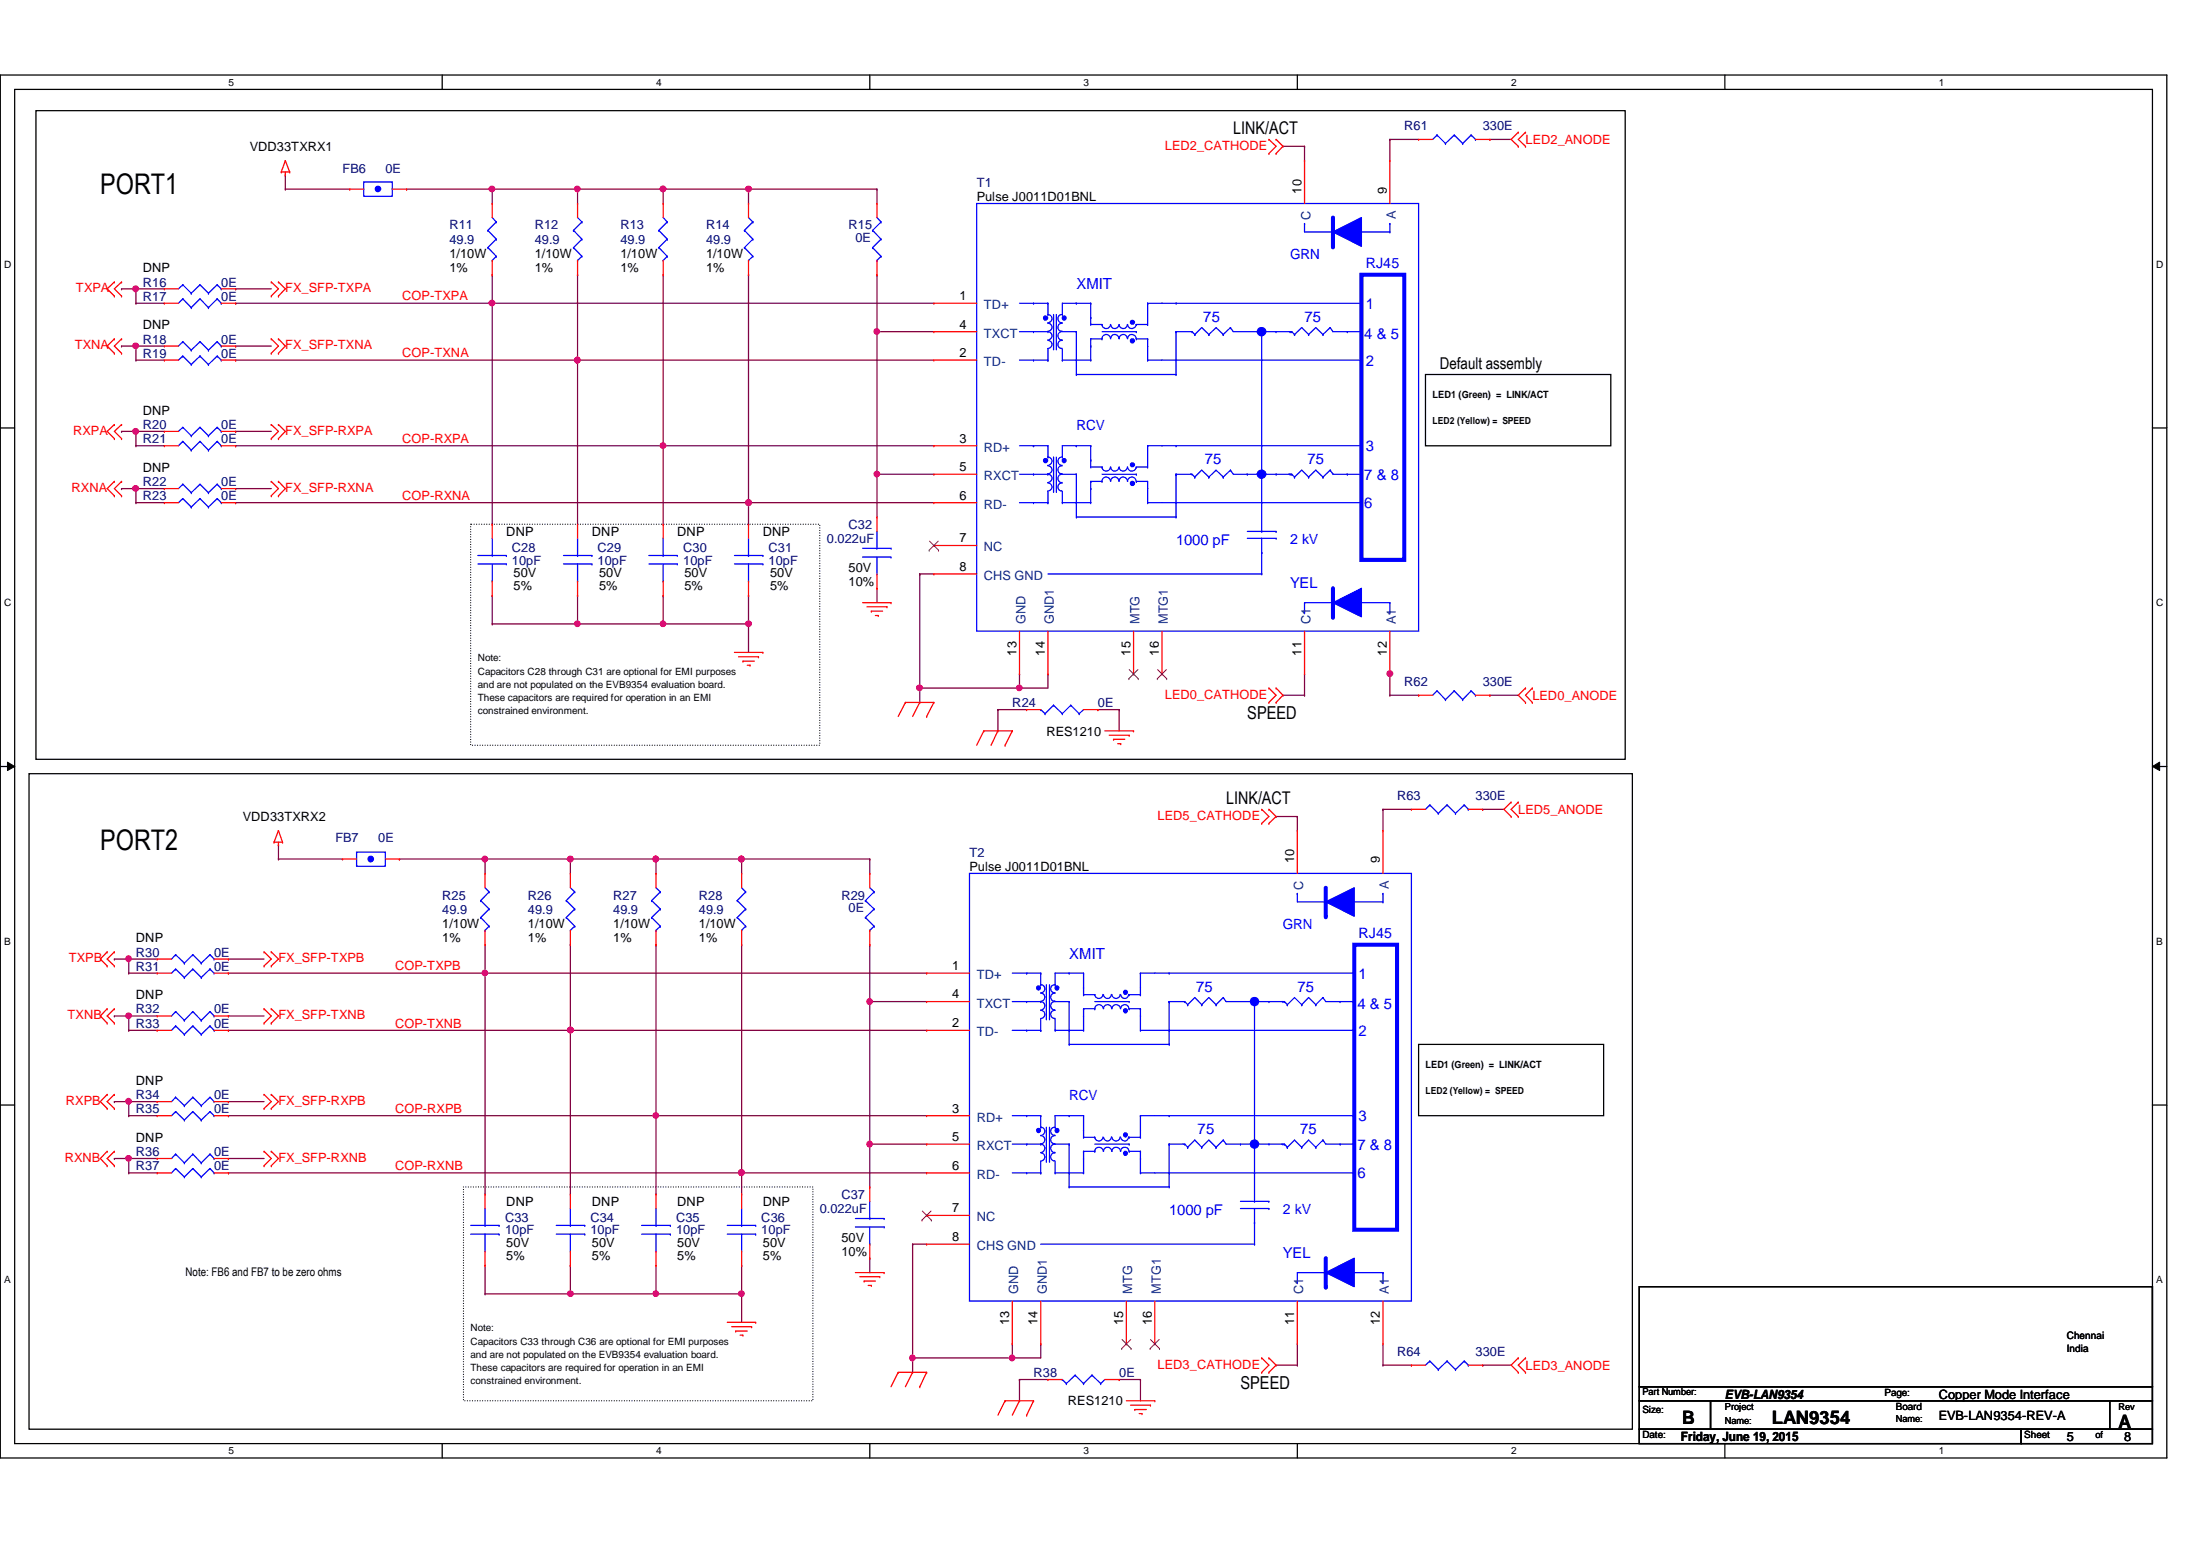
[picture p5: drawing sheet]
<svg xmlns="http://www.w3.org/2000/svg" width="297mm" height="210mm" viewBox="0 0 297 210" stroke-linecap="round" stroke-linejoin="round" font-family="sans-serif">
<defs><g id="words">
<g font-size="3.9">
<text x="13.6" y="26.3">PORT1</text>
<text x="13.6" y="115.1">PORT2</text>
</g>
<g font-size="2.5">
<text x="227.8" y="192.8">B</text>
<text x="240" y="192.8">LAN9354</text>
<text x="286.9" y="193.4">A</text>
</g>
<g font-size="2.4">
<text x="167" y="18.2">LINK/ACT</text>
<text x="168.9" y="97.4">SPEED</text>
<text x="166.1" y="108.9">LINK/ACT</text>
<text x="168" y="188.1">SPEED</text>
</g>
<text font-size="2.2" x="195" y="50">Default assembly</text>
<g font-size="2.1" fill="#00f">
<text x="145.8" y="39.1">XMIT</text>
<text x="144.8" y="129.8">XMIT</text>
</g>
<g font-size="2" fill="#00f">
<text x="185" y="41.8">1</text>
<text x="163" y="43.6">75</text>
<text x="176.7" y="43.6">75</text>
<text x="184.8" y="45.8">4 &amp; 5</text>
<text x="185" y="49.5">2</text>
<text x="163.2" y="62.9">75</text>
<text x="177.1" y="62.9">75</text>
<text x="184.8" y="65">7 &amp; 8</text>
<text x="185" y="61.1">3</text>
<text x="184.8" y="68.8">6</text>
<text x="159.3" y="73.8">1000 pF</text>
<text x="174.7" y="79.6">YEL</text>
<text x="162" y="134.3">75</text>
<text x="175.7" y="134.3">75</text>
<text x="183.9" y="136.6">4 &amp; 5</text>
<text x="184" y="132.5">1</text>
<text x="184" y="140.3">2</text>
<text x="162.2" y="153.6">75</text>
<text x="176.1" y="153.6">75</text>
<text x="183.9" y="155.7">7 &amp; 8</text>
<text x="184" y="151.8">3</text>
<text x="183.9" y="159.6">6</text>
<text x="158.4" y="164.5">1000 pF</text>
<text x="173.8" y="170.4">YEL</text>
</g>
<g font-size="1.9" fill="#00f">
<text x="174.7" y="35.1">GRN</text>
<text x="185" y="36.3">RJ45</text>
<text x="145.8" y="58.2">RCV</text>
<text x="174.7" y="73.7">2 kV</text>
<text x="173.8" y="125.8">GRN</text>
<text x="184" y="127">RJ45</text>
<text x="144.8" y="148.9">RCV</text>
<text x="173.8" y="164.4">2 kV</text>
</g>
<g font-size="1.7" fill="#000080">
<text x="190.2" y="17.6">R61</text>
<text x="200.8" y="17.6">330E</text>
<text x="46.4" y="23.4">FB6</text>
<text x="52.2" y="23.4">0E</text>
<text x="132.3" y="25.3">T1</text>
<text x="60.9" y="31.1">R11</text>
<text x="60.9" y="33">49.9</text>
<text x="72.4" y="31.1">R12</text>
<text x="72.4" y="33">49.9</text>
<text x="84" y="31.1">R13</text>
<text x="84" y="33">49.9</text>
<text x="95.6" y="31.1">R14</text>
<text x="95.6" y="33">49.9</text>
<text x="114.9" y="31.1">R15</text>
<text x="115.9" y="32.8">0E</text>
<text x="19.3" y="40.7">R17</text>
<text x="19.3" y="38.8">R16</text>
<text x="30" y="40.7">0E</text>
<text x="30" y="38.8">0E</text>
<text x="19.3" y="46.5">R18</text>
<text x="30" y="46.5">0E</text>
<text x="19.3" y="48.5">R19</text>
<text x="30" y="48.5">0E</text>
<text x="19.3" y="58.1">R20</text>
<text x="30" y="58.1">0E</text>
<text x="19.3" y="65.8">R22</text>
<text x="19.3" y="60">R21</text>
<text x="30" y="65.8">0E</text>
<text x="30" y="60">0E</text>
<text x="19.3" y="67.8">R23</text>
<text x="30" y="67.8">0E</text>
<text x="114.9" y="71.6">C32</text>
<text x="69.3" y="74.7">C28</text>
<text x="69.3" y="76.5">10pF</text>
<text x="80.9" y="74.7">C29</text>
<text x="80.9" y="76.5">10pF</text>
<text x="92.5" y="74.7">C30</text>
<text x="92.5" y="76.5">10pF</text>
<text x="104.1" y="74.7">C31</text>
<text x="104.1" y="76.5">10pF</text>
<text x="112" y="73.6">0.022uF</text>
<text x="137.1" y="95.8">R24</text>
<text x="148.7" y="95.8">0E</text>
<text x="190.2" y="92.9">R62</text>
<text x="200.8" y="92.9">330E</text>
<text x="189.2" y="108.3">R63</text>
<text x="199.9" y="108.3">330E</text>
<text x="45.4" y="114.1">FB7</text>
<text x="51.2" y="114.1">0E</text>
<text x="131.3" y="116">T2</text>
<text x="59.9" y="121.8">R25</text>
<text x="59.9" y="123.7">49.9</text>
<text x="71.5" y="121.8">R26</text>
<text x="71.5" y="123.7">49.9</text>
<text x="83.1" y="121.8">R27</text>
<text x="83.1" y="123.7">49.9</text>
<text x="94.7" y="121.8">R28</text>
<text x="94.7" y="123.7">49.9</text>
<text x="114" y="121.8">R29</text>
<text x="114.9" y="123.6">0E</text>
<text x="18.4" y="129.5">R30</text>
<text x="18.4" y="131.5">R31</text>
<text x="29" y="129.5">0E</text>
<text x="29" y="131.5">0E</text>
<text x="18.4" y="137.2">R32</text>
<text x="29" y="137.2">0E</text>
<text x="18.4" y="139.2">R33</text>
<text x="29" y="139.2">0E</text>
<text x="18.4" y="148.8">R34</text>
<text x="29" y="148.8">0E</text>
<text x="18.4" y="150.8">R35</text>
<text x="29" y="150.8">0E</text>
<text x="18.4" y="156.5">R36</text>
<text x="18.4" y="158.5">R37</text>
<text x="29" y="156.5">0E</text>
<text x="29" y="158.5">0E</text>
<text x="68.4" y="165.4">C33</text>
<text x="68.4" y="167.2">10pF</text>
<text x="80" y="165.4">C34</text>
<text x="80" y="167.2">10pF</text>
<text x="91.6" y="165.4">C35</text>
<text x="91.6" y="167.2">10pF</text>
<text x="103.1" y="165.4">C36</text>
<text x="103.1" y="167.2">10pF</text>
<text x="111" y="164.3">0.022uF</text>
<text x="114" y="162.3">C37</text>
<text x="189.2" y="183.6">R64</text>
<text x="199.9" y="183.6">330E</text>
<text x="140" y="186.5">R38</text>
<text x="151.6" y="186.5">0E</text>
</g>
<g font-size="1.7">
<text x="33.8" y="20.5">VDD33TXRX1</text>
<text x="132.3" y="27.2">Pulse J0011D01BNL</text>
<text x="176.3" y="26.2" transform="rotate(-90 176.3 26.2)">10</text>
<text x="187.8" y="26.2" transform="rotate(-90 187.8 26.2)">9</text>
<text x="60.9" y="35">1/10W</text>
<text x="72.4" y="35">1/10W</text>
<text x="84" y="35">1/10W</text>
<text x="95.6" y="35">1/10W</text>
<text x="19.3" y="36.9">DNP</text>
<text x="60.9" y="36.9">1%</text>
<text x="72.4" y="36.9">1%</text>
<text x="84" y="36.9">1%</text>
<text x="95.6" y="36.9">1%</text>
<text x="130" y="40.6">1</text>
<text x="19.3" y="44.6">DNP</text>
<text x="130" y="44.5">4</text>
<text x="130" y="48.3">2</text>
<text x="19.3" y="56.2">DNP</text>
<text x="130" y="59.9">3</text>
<text x="19.3" y="63.9">DNP</text>
<text x="130" y="63.8">5</text>
<text x="130" y="67.6">6</text>
<text x="68.6" y="72.6">DNP</text>
<text x="80.2" y="72.6">DNP</text>
<text x="91.7" y="72.6">DNP</text>
<text x="103.3" y="72.6">DNP</text>
<text x="114.9" y="77.4">50V</text>
<text x="130" y="77.3">8</text>
<text x="130" y="73.4">7</text>
<text x="69.6" y="78.2">50V</text>
<text x="69.6" y="79.9">5%</text>
<text x="81.1" y="78.2">50V</text>
<text x="81.1" y="79.9">5%</text>
<text x="92.7" y="78.2">50V</text>
<text x="92.7" y="79.9">5%</text>
<text x="104.3" y="78.2">50V</text>
<text x="104.3" y="79.9">5%</text>
<text x="114.9" y="79.3">10%</text>
<text x="137.7" y="88.8" transform="rotate(-90 137.7 88.8)">13</text>
<text x="141.5" y="88.8" transform="rotate(-90 141.5 88.8)">14</text>
<text x="153.1" y="88.8" transform="rotate(-90 153.1 88.8)">15</text>
<text x="157" y="88.8" transform="rotate(-90 157 88.8)">16</text>
<text x="176.3" y="88.8" transform="rotate(-90 176.3 88.8)">11</text>
<text x="187.8" y="88.8" transform="rotate(-90 187.8 88.8)">12</text>
<text x="141.7" y="99.6">RES1210</text>
<text x="32.9" y="111.2">VDD33TXRX2</text>
<text x="131.3" y="117.9">Pulse J0011D01BNL</text>
<text x="175.3" y="116.9" transform="rotate(-90 175.3 116.9)">10</text>
<text x="186.9" y="116.9" transform="rotate(-90 186.9 116.9)">9</text>
<text x="59.9" y="125.7">1/10W</text>
<text x="71.5" y="125.7">1/10W</text>
<text x="83.1" y="125.7">1/10W</text>
<text x="94.7" y="125.7">1/10W</text>
<text x="18.4" y="127.6">DNP</text>
<text x="59.9" y="127.6">1%</text>
<text x="71.5" y="127.6">1%</text>
<text x="83.1" y="127.6">1%</text>
<text x="94.7" y="127.6">1%</text>
<text x="129" y="131.4">1</text>
<text x="18.4" y="135.3">DNP</text>
<text x="129" y="135.2">4</text>
<text x="129" y="139.1">2</text>
<text x="18.4" y="146.9">DNP</text>
<text x="18.4" y="154.6">DNP</text>
<text x="129" y="150.7">3</text>
<text x="129" y="154.5">5</text>
<text x="129" y="158.4">6</text>
<text x="68.6" y="163.3">DNP</text>
<text x="80.2" y="163.3">DNP</text>
<text x="91.7" y="163.3">DNP</text>
<text x="103.3" y="163.3">DNP</text>
<text x="129" y="164.2">7</text>
<text x="68.6" y="168.9">50V</text>
<text x="68.6" y="170.6">5%</text>
<text x="80.2" y="168.9">50V</text>
<text x="80.2" y="170.6">5%</text>
<text x="91.7" y="168.9">50V</text>
<text x="91.7" y="170.6">5%</text>
<text x="103.3" y="168.9">50V</text>
<text x="103.3" y="170.6">5%</text>
<text x="114" y="168.1">50V</text>
<text x="114" y="170.1">10%</text>
<text x="129" y="168.1">8</text>
<text x="136.7" y="179.5" transform="rotate(-90 136.7 179.5)">13</text>
<text x="140.5" y="179.5" transform="rotate(-90 140.5 179.5)">14</text>
<text x="152.1" y="179.5" transform="rotate(-90 152.1 179.5)">15</text>
<text x="156" y="179.5" transform="rotate(-90 156 179.5)">16</text>
<text x="175.3" y="179.5" transform="rotate(-90 175.3 179.5)">11</text>
<text x="186.9" y="179.5" transform="rotate(-90 186.9 179.5)">12</text>
<text x="144.6" y="190.3">RES1210</text>
<text x="233.6" y="189.4">EVB-LAN9354</text>
<text x="262.6" y="189.4">Copper Mode Interface</text>
<text x="227.7" y="195.2">Friday, June 19, 2015</text>
<text x="262.6" y="192.3">EVB-LAN9354-REV-A</text>
<text x="279.9" y="195.2">5</text>
<text x="287.7" y="195.2">8</text>
</g>
<g font-size="1.7" fill="#f00">
<text x="157.8" y="20.3">LED2_CATHODE</text>
<text x="206.6" y="19.5">LED2_ANODE</text>
<text x="10.3" y="39.6">TXPA</text>
<text x="38.6" y="39.6">FX_SFP-TXPA</text>
<text x="54.5" y="40.7">COP-TXPA</text>
<text x="10.1" y="47.3">TXNA</text>
<text x="38.6" y="47.3">FX_SFP-TXNA</text>
<text x="54.5" y="48.4">COP-TXNA</text>
<text x="9.9" y="58.9">RXPA</text>
<text x="38.6" y="58.9">FX_SFP-RXPA</text>
<text x="54.5" y="60">COP-RXPA</text>
<text x="9.7" y="66.6">RXNA</text>
<text x="38.6" y="66.6">FX_SFP-RXNA</text>
<text x="54.5" y="67.7">COP-RXNA</text>
<text x="157.8" y="94.6">LED0_CATHODE</text>
<text x="207.6" y="94.8">LED0_ANODE</text>
<text x="156.8" y="111">LED5_CATHODE</text>
<text x="205.7" y="110.2">LED5_ANODE</text>
<text x="9.3" y="130.3">TXPB</text>
<text x="37.7" y="130.3">FX_SFP-TXPB</text>
<text x="53.5" y="131.4">COP-TXPB</text>
<text x="9.1" y="138">TXNB</text>
<text x="37.7" y="138">FX_SFP-TXNB</text>
<text x="53.5" y="139.1">COP-TXNB</text>
<text x="8.9" y="149.6">RXPB</text>
<text x="37.7" y="149.6">FX_SFP-RXPB</text>
<text x="53.5" y="150.7">COP-RXPB</text>
<text x="8.8" y="157.4">RXNB</text>
<text x="37.7" y="157.4">FX_SFP-RXNB</text>
<text x="53.5" y="158.5">COP-RXNB</text>
<text x="156.8" y="185.3">LED3_CATHODE</text>
<text x="206.6" y="185.5">LED3_ANODE</text>
</g>
<g font-size="1.7" fill="#004080">
<text x="177.5" y="29.8" transform="rotate(-90 177.5 29.8)">C</text>
<text x="189.1" y="29.7" transform="rotate(-90 189.1 29.7)">A</text>
<text x="133.3" y="41.9">TD+</text>
<text x="133.3" y="45.7">TXCT</text>
<text x="133.3" y="49.6">TD-</text>
<text x="133.3" y="61.2">RD+</text>
<text x="133.3" y="65">RXCT</text>
<text x="133.3" y="68.9">RD-</text>
<text x="133.3" y="74.7">NC</text>
<text x="133.3" y="78.5">CHS GND</text>
<text x="138.9" y="84.5" transform="rotate(-90 138.9 84.5)">GND</text>
<text x="142.7" y="84.5" transform="rotate(-90 142.7 84.5)">GND1</text>
<text x="154.3" y="84.5" transform="rotate(-90 154.3 84.5)">MTG</text>
<text x="158.2" y="84.5" transform="rotate(-90 158.2 84.5)">MTG1</text>
<text x="177.5" y="84.5" transform="rotate(-90 177.5 84.5)">C1</text>
<text x="189.1" y="84.5" transform="rotate(-90 189.1 84.5)">A1</text>
<text x="176.5" y="120.5" transform="rotate(-90 176.5 120.5)">C</text>
<text x="188.1" y="120.4" transform="rotate(-90 188.1 120.4)">A</text>
<text x="132.3" y="132.6">TD+</text>
<text x="132.3" y="136.4">TXCT</text>
<text x="132.3" y="140.3">TD-</text>
<text x="132.3" y="151.9">RD+</text>
<text x="132.3" y="155.7">RXCT</text>
<text x="132.3" y="159.6">RD-</text>
<text x="132.3" y="165.4">NC</text>
<text x="132.3" y="169.3">CHS GND</text>
<text x="137.9" y="175.2" transform="rotate(-90 137.9 175.2)">GND</text>
<text x="141.8" y="175.2" transform="rotate(-90 141.8 175.2)">GND1</text>
<text x="153.4" y="175.2" transform="rotate(-90 153.4 175.2)">MTG</text>
<text x="157.2" y="175.2" transform="rotate(-90 157.2 175.2)">MTG1</text>
<text x="176.5" y="175.2" transform="rotate(-90 176.5 175.2)">C1</text>
<text x="188.1" y="175.2" transform="rotate(-90 188.1 175.2)">A1</text>
</g>
<text font-size="1.6" x="25.1" y="172.8">Note: FB6 and FB7 to be zero ohms</text>
<g font-size="1.4">
<text x="30.9" y="11.6">5</text>
<text x="88.9" y="11.6">4</text>
<text x="146.8" y="11.6">3</text>
<text x="204.7" y="11.6">2</text>
<text x="262.6" y="11.6">1</text>
<text x=".5" y="36.2">D</text>
<text x="292.1" y="36.2">D</text>
<text x="194.1" y="53.9">LED1 (Green) = LINK/ACT</text>
<text x=".5" y="82.1">C</text>
<text x="292.1" y="82.1">C</text>
<text x="64.7" y="89.6">Note:</text>
<text x="64.7" y="91.4">Capacitors C28 through C31 are optional for EMI purposes</text>
<text x="64.7" y="93.1">and are not populated on the EVB9354 evaluation board.</text>
<text x="64.7" y="94.9">These capacitors are required for operation in an EMI</text>
<text x="64.7" y="96.7">constrained environment.</text>
<text x=".5" y="127.9">B</text>
<text x="292.1" y="127.9">B</text>
<text x="193.1" y="144.7">LED1 (Green) = LINK/ACT</text>
<text x=".5" y="173.8">A</text>
<text x="292.1" y="173.8">A</text>
<text x="63.8" y="180.3">Note:</text>
<text x="63.8" y="182.1">Capacitors C33 through C36 are optional for EMI purposes</text>
<text x="63.8" y="183.9">and are not populated on the EVB9354 evaluation board.</text>
<text x="63.8" y="185.6">These capacitors are required for operation in an EMI</text>
<text x="279.9" y="181.4">Chennai</text>
<text x="279.9" y="183.1">India</text>
<text x="63.8" y="187.4">constrained environment.</text>
<text x="222.5" y="191.3">Size:</text>
<text x="255.3" y="189">Page:</text>
<text x="256.8" y="190.9">Board</text>
<text x="30.9" y="196.9">5</text>
<text x="88.9" y="196.9">4</text>
<text x="146.8" y="196.9">3</text>
<text x="204.7" y="196.9">2</text>
<text x="222.5" y="194.8">Date:</text>
<text x="262.6" y="196.9">1</text>
<text x="274.2" y="194.8">Sheet</text>
</g>
<g font-size="1.3">
<text x="194.1" y="57.4">LED2 (Yellow) = SPEED</text>
<text x="193.1" y="148.2">LED2 (Yellow) = SPEED</text>
<text x="222.5" y="189">Part Number:</text>
<text x="233.6" y="190.9">Project</text>
<text x="286.9" y="190.9">Rev</text>
<text x="233.6" y="192.8">Name:</text>
<text x="256.8" y="192.6">Name:</text>
<text x="283.8" y="194.7">of</text>
</g>
</g></defs>
<path d="M0 10.2h293.5v187.2h-293.5zM2 12.1h289.5v183.4h-289.5z" fill="none" stroke="#000" stroke-width=".17"/>
<g fill="#fff">
<path d="M30.9 10.4h.8v1.5h-.8z"/>
<path d="M30.9 195.7h.8v1.5h-.8z"/>
</g>
<path d="M59.9 10.2v1.9M59.9 195.5v1.9" fill="none" stroke="#000" stroke-width=".17"/>
<g fill="#fff">
<path d="M88.9 10.4h.7v1.5h-.7z"/>
<path d="M88.9 195.7h.7v1.5h-.7z"/>
</g>
<path d="M117.8 10.2v1.9M117.8 195.5v1.9" fill="none" stroke="#000" stroke-width=".17"/>
<g fill="#fff">
<path d="M146.8 10.4h.7v1.5h-.7z"/>
<path d="M146.8 195.7h.7v1.5h-.7z"/>
</g>
<path d="M175.7 10.2v1.9M175.7 195.5v1.9" fill="none" stroke="#000" stroke-width=".17"/>
<g fill="#fff">
<path d="M204.7 10.4h.7v1.5h-.7z"/>
<path d="M204.7 195.7h.7v1.5h-.7z"/>
</g>
<path d="M233.6 10.2v1.9M233.6 195.5v1.9" fill="none" stroke="#000" stroke-width=".17"/>
<g fill="#fff">
<path d="M262.6 10.4h.8v1.5h-.8z"/>
<path d="M262.6 195.7h.8v1.5h-.8z"/>
<path d="M.5 35h1v1.5h-1z"/>
<path d="M292.1 35h.9v1.5h-.9z"/>
<path d="M.5 80.9h1v1.5h-1z"/>
<path d="M292.1 80.9h.9v1.5h-.9z"/>
</g>
<path d="M0 58h2M291.5 58h2" fill="none" stroke="#000" stroke-width=".17"/>
<g fill="#fff">
<path d="M.5 126.7h.9v1.5h-.9z"/>
<path d="M292.1 126.7h.8v1.5h-.8z"/>
</g>
<path d="M0 103.8h2M291.5 103.8h2" fill="none" stroke="#000" stroke-width=".17"/>
<path d="M1 103.2l1 .6-1 .6zM291.5 103.8l1-.6v1.2z" fill="#000"/>
<path d="M1 103.2l1 .6-1 .6zM291.5 103.8l1-.6v1.2z" fill="none" stroke="#000" stroke-width=".14"/>
<g fill="#fff">
<path d="M.5 172.6h.9v1.5h-.9z"/>
<path d="M292.1 172.6h.8v1.5h-.8z"/>
</g>
<path d="M4.9 15h215.2v87.8h-215.2zM193.1 50.7h25.1v9.7h-25.1zM3.9 104.8h217.2v88.7h-217.2zM0 149.6h2M192.1 141.4h25.1v9.7h-25.1zM291.5 149.6h2" fill="none" stroke="#000" stroke-width=".17"/>
<path d="M63.8 71h47.2v29.9h-47.2zM62.8 160.7h47.3v29h-47.3z" fill="none" stroke="#000" stroke-width=".17" stroke-dasharray="0 .3"/>
<path d="M77.3 139.5h.1M77.3 139.5v22.2M123.6 168.5h.1M123.6 168.5v15.4" fill="none" stroke="#800040" stroke-width=".17"/>
<circle cx="77.3" cy="139.5" r=".38" fill="#f0f"/>
<circle cx="77.3" cy="139.5" r=".38" fill="none" stroke="#f0f" stroke-width=".17"/>
<path d="M77.3 116.3h.1M77.3 116.3h11.6M88.9 151.1h.1M88.9 151.1v10.6" fill="none" stroke="#800040" stroke-width=".17"/>
<circle cx="88.8" cy="116.3" r=".38" fill="#f0f"/>
<circle cx="88.8" cy="116.3" r=".38" fill="none" stroke="#f0f" stroke-width=".17"/>
<circle cx="77.3" cy="116.3" r=".38" fill="#f0f"/>
<circle cx="77.3" cy="116.3" r=".38" fill="none" stroke="#f0f" stroke-width=".17"/>
<path d="M77.3 175.2h.1M77.3 175.2h11.6" fill="none" stroke="#800040" stroke-width=".17"/>
<circle cx="77.3" cy="175.2" r=".37" fill="#f0f"/>
<circle cx="77.3" cy="175.2" r=".37" fill="none" stroke="#f0f" stroke-width=".17"/>
<path d="M100.5 158.8h.1M100.5 158.8h25" fill="none" stroke="#800040" stroke-width=".17"/>
<circle cx="100.4" cy="158.8" r=".38" fill="#f0f"/>
<circle cx="100.4" cy="158.8" r=".38" fill="none" stroke="#f0f" stroke-width=".17"/>
<g fill="none" stroke="#800040" stroke-width=".17">
<path d="M65.7 116.3h.1M65.7 116.3v2M88.9 116.3h.1M88.9 116.3v2M117.8 116.3h.1M117.8 116.3v2M77.3 127.9h.1M77.3 127.9v11.6M117.8 135.6h.1M117.8 135.6h7.7M100.5 158.8h.1M100.5 158.8v2.9"/>
<path d="M88.9 171.4h.1M88.9 171.4v3.8M100.5 171.4h.1M100.5 171.4v3.8M123.6 183.9h.1M123.6 183.9v1.9M123.6 183.9h13.5"/>
</g>
<circle cx="123.6" cy="183.9" r=".38" fill="#f0f"/>
<circle cx="123.6" cy="183.9" r=".38" fill="none" stroke="#f0f" stroke-width=".17"/>
<path d="M65.7 127.9h.1M65.7 127.9v3.9M117.8 135.6h.1M117.8 135.6v19.3" fill="none" stroke="#800040" stroke-width=".17"/>
<circle cx="117.8" cy="135.6" r=".38" fill="#f0f"/>
<circle cx="117.8" cy="135.6" r=".38" fill="none" stroke="#f0f" stroke-width=".17"/>
<path d="M66.7 25.6h.1M66.7 25.6h11.5" fill="none" stroke="#800040" stroke-width=".17"/>
<circle cx="66.6" cy="25.6" r=".37" fill="#f0f"/>
<circle cx="66.6" cy="25.6" r=".37" fill="none" stroke="#f0f" stroke-width=".17"/>
<path d="M89.8 25.6h.1M89.8 25.6h29M101.4 25.6h.1" fill="none" stroke="#800040" stroke-width=".17"/>
<circle cx="89.8" cy="25.6" r=".37" fill="#f0f"/>
<circle cx="89.8" cy="25.6" r=".37" fill="none" stroke="#f0f" stroke-width=".17"/>
<path d="M124.6 77.7h.1M124.6 77.7h1.9M89.8 84.5h.1M89.8 84.5h11.6" fill="none" stroke="#800040" stroke-width=".17"/>
<circle cx="101.4" cy="84.5" r=".37" fill="#f0f"/>
<circle cx="101.4" cy="84.5" r=".37" fill="none" stroke="#f0f" stroke-width=".17"/>
<circle cx="89.8" cy="84.5" r=".37" fill="#f0f"/>
<circle cx="89.8" cy="84.5" r=".37" fill="none" stroke="#f0f" stroke-width=".17"/>
<path d="M78.2 48.8h.1M78.2 48.8h48.3" fill="none" stroke="#800040" stroke-width=".17"/>
<circle cx="78.2" cy="48.8" r=".38" fill="#f0f"/>
<circle cx="78.2" cy="48.8" r=".38" fill="none" stroke="#f0f" stroke-width=".17"/>
<path d="M66.7 41.1h.1M66.7 41.1h59.8M138.1 91.3h.1M138.1 93.2h.1M138.1 91.3v1.9M141.9 91.3h.1M141.9 91.3v1.9h-3.8" fill="none" stroke="#800040" stroke-width=".17"/>
<circle cx="138.1" cy="93.1" r=".37" fill="#f0f"/>
<circle cx="138.1" cy="93.1" r=".37" fill="none" stroke="#f0f" stroke-width=".17"/>
<path d="M89.8 60.4h.1M89.8 60.4h36.7" fill="none" stroke="#800040" stroke-width=".17"/>
<circle cx="89.8" cy="60.3" r=".37" fill="#f0f"/>
<circle cx="89.8" cy="60.3" r=".37" fill="none" stroke="#f0f" stroke-width=".17"/>
<path d="M118.8 64.2h.1M118.8 64.2v5.8M101.4 84.5h.1M101.4 84.5v3.8" fill="none" stroke="#800040" stroke-width=".17"/>
<circle cx="118.8" cy="64.2" r=".37" fill="#f0f"/>
<circle cx="118.8" cy="64.2" r=".37" fill="none" stroke="#f0f" stroke-width=".17"/>
<path d="M66.7 41.1h.1M66.7 41.1v29.9M118.8 79.7h.1M118.8 79.7v1.9" fill="none" stroke="#800040" stroke-width=".17"/>
<circle cx="66.6" cy="41" r=".37" fill="#f0f"/>
<circle cx="66.6" cy="41" r=".37" fill="none" stroke="#f0f" stroke-width=".17"/>
<path d="M101.4 25.6h.1M101.4 25.6v2M118.8 64.2h.1M118.8 64.2h7.7M66.7 84.5h.1M66.7 84.5h11.5" fill="none" stroke="#800040" stroke-width=".17"/>
<circle cx="101.4" cy="25.6" r=".37" fill="#f0f"/>
<circle cx="101.4" cy="25.6" r=".37" fill="none" stroke="#f0f" stroke-width=".17"/>
<g fill="none" stroke="#800040" stroke-width=".17">
<path d="M78.2 25.6h.1M78.2 25.6v2M89.8 37.2h.1M89.8 37.2v23.2h-57.9M118.8 37.2h.1M118.8 37.2v7.7M31.9 48.8h.1M31.9 48.8h46.3M78.2 48.8h.1M78.2 48.8v22.2M31.9 60.4h.1M101.4 68.1h.1"/>
<path d="M101.4 68.1v2.9M124.6 77.7h.1M124.6 77.7v15.5M66.7 80.6h.1M66.7 80.6v3.9M78.2 80.6h.1M78.2 80.6v3.9M135.2 96.1h.1M135.2 96.1v2.9M148.7 96.1h.1M148.7 96.1h2.9"/>
</g>
<circle cx="78.2" cy="48.8" r=".38" fill="#f0f"/>
<circle cx="78.2" cy="48.8" r=".38" fill="none" stroke="#f0f" stroke-width=".17"/>
<path d="M78.2 25.6h.1M78.2 25.6h11.6M89.8 60.4h.1M89.8 60.4v10.6" fill="none" stroke="#800040" stroke-width=".17"/>
<circle cx="89.8" cy="25.6" r=".37" fill="#f0f"/>
<circle cx="89.8" cy="25.6" r=".37" fill="none" stroke="#f0f" stroke-width=".17"/>
<circle cx="78.2" cy="25.6" r=".37" fill="#f0f"/>
<circle cx="78.2" cy="25.6" r=".37" fill="none" stroke="#f0f" stroke-width=".17"/>
<path d="M78.2 84.5h.1M78.2 84.5h11.6" fill="none" stroke="#800040" stroke-width=".17"/>
<circle cx="78.2" cy="84.5" r=".37" fill="#f0f"/>
<circle cx="78.2" cy="84.5" r=".37" fill="none" stroke="#f0f" stroke-width=".17"/>
<path d="M101.4 68.1h.1M101.4 68.1h25.1M151.6 96.1h.1M151.6 96.1v2.9" fill="none" stroke="#800040" stroke-width=".17"/>
<circle cx="101.4" cy="68.1" r=".38" fill="#f0f"/>
<circle cx="101.4" cy="68.1" r=".38" fill="none" stroke="#f0f" stroke-width=".17"/>
<path d="M89.8 25.6h.1M89.8 25.6v2M31.9 68.1h.1M31.9 68.1h69.5" fill="none" stroke="#800040" stroke-width=".17"/>
<circle cx="101.4" cy="68.1" r=".38" fill="#f0f"/>
<circle cx="101.4" cy="68.1" r=".38" fill="none" stroke="#f0f" stroke-width=".17"/>
<g fill="none" stroke="#800040" stroke-width=".17">
<path d="M66.7 25.6h.1M66.7 25.6v2M78.2 37.2h.1M78.2 37.2v11.6M118.8 25.6h.1M118.8 25.6v2M118.8 44.9h.1M118.8 44.9h7.7M89.8 80.6h.1M89.8 80.6v3.9M101.4 80.6h.1M101.4 80.6v3.9"/>
<path d="M124.6 93.2h.1M124.6 93.2v1.9M124.6 93.2h13.5M135.2 96.1h.1M135.2 96.1h3.9"/>
</g>
<circle cx="124.5" cy="93.1" r=".37" fill="#f0f"/>
<circle cx="124.5" cy="93.1" r=".37" fill="none" stroke="#f0f" stroke-width=".17"/>
<path d="M66.7 37.2h.1M66.7 37.2v3.9h-34.8M31.9 41.1h.1M118.8 44.9h.1M118.8 44.9v19.3" fill="none" stroke="#800040" stroke-width=".17"/>
<circle cx="118.8" cy="44.9" r=".37" fill="#f0f"/>
<circle cx="118.8" cy="44.9" r=".37" fill="none" stroke="#f0f" stroke-width=".17"/>
<path d="M65.7 116.3h.1M65.7 116.3h11.6" fill="none" stroke="#800040" stroke-width=".17"/>
<circle cx="65.7" cy="116.3" r=".38" fill="#f0f"/>
<circle cx="65.7" cy="116.3" r=".38" fill="none" stroke="#f0f" stroke-width=".17"/>
<path d="M100.5 116.3h.1M100.5 116.3h17.3" fill="none" stroke="#800040" stroke-width=".17"/>
<circle cx="100.4" cy="116.3" r=".38" fill="#f0f"/>
<circle cx="100.4" cy="116.3" r=".38" fill="none" stroke="#f0f" stroke-width=".17"/>
<path d="M88.9 116.3h.1M88.9 116.3h11.6" fill="none" stroke="#800040" stroke-width=".17"/>
<circle cx="88.8" cy="116.3" r=".38" fill="#f0f"/>
<circle cx="88.8" cy="116.3" r=".38" fill="none" stroke="#f0f" stroke-width=".17"/>
<path d="M88.9 175.2h.1M88.9 175.2h11.6M123.6 168.5h.1M123.6 168.5h1.9" fill="none" stroke="#800040" stroke-width=".17"/>
<circle cx="100.4" cy="175.2" r=".37" fill="#f0f"/>
<circle cx="100.4" cy="175.2" r=".37" fill="none" stroke="#f0f" stroke-width=".17"/>
<circle cx="88.8" cy="175.2" r=".37" fill="#f0f"/>
<circle cx="88.8" cy="175.2" r=".37" fill="none" stroke="#f0f" stroke-width=".17"/>
<path d="M77.3 139.5h.1M77.3 139.5h48.2" fill="none" stroke="#800040" stroke-width=".17"/>
<circle cx="77.3" cy="139.5" r=".38" fill="#f0f"/>
<circle cx="77.3" cy="139.5" r=".38" fill="none" stroke="#f0f" stroke-width=".17"/>
<path d="M65.7 131.8h.1M65.7 131.8h59.8M137.1 182h.1M137.1 183.9h.1M137.1 182v1.9M141 182h.1M141 182v1.9h-3.9" fill="none" stroke="#800040" stroke-width=".17"/>
<circle cx="137.1" cy="183.9" r=".38" fill="#f0f"/>
<circle cx="137.1" cy="183.9" r=".38" fill="none" stroke="#f0f" stroke-width=".17"/>
<path d="M88.9 151.1h.1M88.9 151.1h36.6" fill="none" stroke="#800040" stroke-width=".17"/>
<circle cx="88.8" cy="151.1" r=".37" fill="#f0f"/>
<circle cx="88.8" cy="151.1" r=".37" fill="none" stroke="#f0f" stroke-width=".17"/>
<path d="M117.8 154.9h.1M117.8 154.9v5.8M100.5 175.2h.1M100.5 175.2v3.9" fill="none" stroke="#800040" stroke-width=".17"/>
<circle cx="117.8" cy="154.9" r=".38" fill="#f0f"/>
<circle cx="117.8" cy="154.9" r=".38" fill="none" stroke="#f0f" stroke-width=".17"/>
<path d="M65.7 131.8h.1M65.7 131.8v29.9M117.8 170.4h.1M117.8 170.4v1.9" fill="none" stroke="#800040" stroke-width=".17"/>
<circle cx="65.7" cy="131.8" r=".37" fill="#f0f"/>
<circle cx="65.7" cy="131.8" r=".37" fill="none" stroke="#f0f" stroke-width=".17"/>
<path d="M100.5 116.3h.1M100.5 116.3v2M117.8 154.9h.1M117.8 154.9h7.7M65.7 175.2h.1M65.7 175.2h11.6" fill="none" stroke="#800040" stroke-width=".17"/>
<circle cx="100.4" cy="116.3" r=".38" fill="#f0f"/>
<circle cx="100.4" cy="116.3" r=".38" fill="none" stroke="#f0f" stroke-width=".17"/>
<g fill="none" stroke="#800040" stroke-width=".17">
<path d="M16.5 46.9h.1M16.5 46.9h5.8M18.4 46.9h.1M18.4 48.8h.1M18.4 46.9v1.9M18.4 48.8h3.9M77.3 116.3h.1M77.3 116.3v2M88.9 127.9h.1M88.9 127.9v23.2M117.8 127.9h.1M117.8 127.9v7.7"/>
<path d="M65.7 171.4h.1M65.7 171.4v3.8M77.3 171.4h.1M77.3 171.4v3.8"/>
</g>
<circle cx="18.4" cy="46.8" r=".37" fill="#f0f"/>
<circle cx="18.4" cy="46.8" r=".37" fill="none" stroke="#f0f" stroke-width=".17"/>
<path d="M16.5 39.1h.1M16.5 39.1h5.8M18.4 39.1h.1M18.4 39.1v2M18.4 41.1h.1M18.4 41.1h3.9M31.9 46.9h.1M31.9 46.9h4.8" fill="none" stroke="#800040" stroke-width=".17"/>
<circle cx="18.4" cy="39.1" r=".38" fill="#f0f"/>
<circle cx="18.4" cy="39.1" r=".38" fill="none" stroke="#f0f" stroke-width=".17"/>
<path d="M31.9 39.1h.1M31.9 39.1h4.8M101.4 37.2h.1M101.4 37.2v30.9M16.5 66.2h.1M16.5 66.2h5.8M18.4 66.2h.1M18.4 68.1h.1M18.4 66.2v1.9M18.4 68.1h3.9" fill="none" stroke="#800040" stroke-width=".17"/>
<circle cx="18.4" cy="66.1" r=".37" fill="#f0f"/>
<circle cx="18.4" cy="66.1" r=".37" fill="none" stroke="#f0f" stroke-width=".17"/>
<path d="M16.5 58.4h.1M16.5 58.4h5.8M18.4 58.4h.1M18.4 58.4v2M18.4 60.4h.1M18.4 60.4h3.9M31.9 66.2h.1M31.9 66.2h4.8" fill="none" stroke="#800040" stroke-width=".17"/>
<circle cx="18.4" cy="58.4" r=".38" fill="#f0f"/>
<circle cx="18.4" cy="58.4" r=".38" fill="none" stroke="#f0f" stroke-width=".17"/>
<path d="M31.9 58.4h.1M31.9 58.4h4.8M30.9 139.5h.1M30.9 139.5h46.4M30.9 151.1h.1M30.9 158.8h.1M30.9 151.1h58M30.9 158.8h69.6" fill="none" stroke="#800040" stroke-width=".17"/>
<circle cx="100.4" cy="158.8" r=".38" fill="#f0f"/>
<circle cx="100.4" cy="158.8" r=".38" fill="none" stroke="#f0f" stroke-width=".17"/>
<path d="M15.5 137.6h.1M15.5 137.6h5.8M17.4 137.6h.1M17.4 139.5h.1M17.4 137.6v1.9M17.4 139.5h3.9M30.9 131.8h.1M30.9 131.8h34.8" fill="none" stroke="#800040" stroke-width=".17"/>
<circle cx="17.4" cy="137.6" r=".37" fill="#f0f"/>
<circle cx="17.4" cy="137.6" r=".37" fill="none" stroke="#f0f" stroke-width=".17"/>
<path d="M15.5 129.9h.1M15.5 129.9h5.8M17.4 129.9h.1M17.4 131.8h.1M17.4 129.9v1.9M17.4 131.8h3.9M30.9 137.6h.1M30.9 137.6h4.9" fill="none" stroke="#800040" stroke-width=".17"/>
<circle cx="17.4" cy="129.8" r=".38" fill="#f0f"/>
<circle cx="17.4" cy="129.8" r=".38" fill="none" stroke="#f0f" stroke-width=".17"/>
<path d="M30.9 129.9h.1M30.9 129.9h4.9M15.5 156.9h.1M15.5 156.9h5.8M17.4 156.9h.1M17.4 158.8h.1M17.4 156.9v1.9M17.4 158.8h3.9" fill="none" stroke="#800040" stroke-width=".17"/>
<circle cx="17.4" cy="156.9" r=".37" fill="#f0f"/>
<circle cx="17.4" cy="156.9" r=".37" fill="none" stroke="#f0f" stroke-width=".17"/>
<path d="M15.5 149.2h.1M15.5 149.2h5.8M17.4 149.2h.1M17.4 151.1h.1M17.4 149.2v1.9M17.4 151.1h3.9M30.9 156.9h.1M30.9 156.9h4.9" fill="none" stroke="#800040" stroke-width=".17"/>
<circle cx="17.4" cy="149.1" r=".38" fill="#f0f"/>
<circle cx="17.4" cy="149.1" r=".38" fill="none" stroke="#f0f" stroke-width=".17"/>
<g fill="none" stroke="#800040" stroke-width=".17">
<path d="M173.8 19.8h.1M173.8 19.8h2.9M176.7 19.8h.1M176.7 19.8v2M188.3 18.9h.1M188.3 18.9h3.8M188.3 18.9v2.9M201.8 18.9h.1M201.8 18.9h2.9M173.8 94.1h.1M173.8 94.1h2.9M176.7 94.1h.1"/>
<path d="M176.7 91.3v2.8M188.3 91.3h.1M188.3 94.1h.1M188.3 91.1v3M201.8 94.1h.1M201.8 94.1h3.9M100.5 127.9h.1M100.5 127.9v30.9M30.9 149.2h.1M30.9 149.2h4.9"/>
</g>
<circle cx="188.3" cy="91.2" r=".38" fill="#f0f"/>
<circle cx="188.3" cy="91.2" r=".38" fill="none" stroke="#f0f" stroke-width=".17"/>
<g fill="none" stroke="#800040" stroke-width=".17">
<path d="M38.6 25.6h.1M38.6 23.7h.1M38.6 25.6h8.8M38.6 23.7v1.9M55.1 25.6h.1M55.1 25.6h11.6M188.3 94.1h3.8M192.1 94.1h.1M37.7 116.3h.1M37.7 114.4h.1M37.7 116.3h8.7M37.7 114.4v1.9"/>
<path d="M54.1 116.3h.1M54.1 116.3h11.6M172.8 110.6h.1M172.8 110.6h2.9M175.7 110.6h.1M175.7 110.6v1.9M187.3 109.6h.1M187.3 109.6h3.9M187.3 109.6v2.9M200.8 109.6h.1M200.8 109.6h2.9M138.1 186.8h.1"/>
<path d="M138.1 186.8h3.8M138.1 186.8v2.9M151.6 186.8h.1M151.6 186.8h2.9M154.5 186.8h.1M154.5 186.8v2.9M172.8 184.9h.1M172.8 184.9h2.9M175.7 184.9h.1M175.7 182v2.9M187.3 184.9h.1M187.3 182v2.9"/>
<path d="M187.3 184.9h3.9M191.2 184.9h.1M200.8 184.9h.1M200.8 184.9h3.9"/>
</g>
<g fill="none" stroke="#f00" stroke-width=".17">
<path d="M171.9 18.9h.1M171.9 18.9l.9 .9-.9 1M172.8 18.9h.1M172.8 18.9l1 .9-1 1M205.7 17.9h.1M205.7 19.8h.1M205.7 17.9l-1 1 1 .9M206.6 19.8h.1M206.6 17.9h.1M206.6 17.9l-.9 1 .9 .9M15.5 38.2h.1M15.5 38.2l-1 .9 1 1"/>
<path d="M16.5 38.2h.1M16.5 38.2l-1 .9 1 1M36.7 38.2h.1M36.7 38.2l1 .9-1 1M37.7 38.2h.1M37.7 38.2l.9 .9-.9 1M38.1 23.3h.1M38.1 23.3h1.1M38.6 23.7h.1M38.6 21.8h.1M38.6 23.3v.4M38.6 21.8l-.5 1.5"/>
<path d="M38.6 21.8l.6 1.5M39.2 23.3h.1M171.9 20.8h.1M172.8 20.8h.1M15.5 40.1h.1M15.5 45.9h.1M15.5 47.8h.1M15.5 59.4h.1M15.5 57.5h.1M15.5 45.9l-1 1 1 .9M15.5 57.5l-1 .9 1 1M16.5 40.1h.1"/>
<path d="M16.5 45.9h.1M16.5 47.8h.1M16.5 59.4h.1M16.5 57.5h.1M16.5 45.9l-1 1 1 .9M16.5 57.5l-1 .9 1 1M22.3 41.1h.1M22.3 41.1h1.9M30 41.1h1.9M31.9 41.1h.1M36.7 57.5h.1M36.7 59.4h.1"/>
<path d="M36.7 47.8h.1M36.7 45.9h.1M36.7 40.1h.1M36.7 57.5l1 .9-1 1M36.7 45.9l1 1-1 .9M37.7 57.5h.1M37.7 59.4h.1M37.7 47.8h.1M37.7 45.9h.1M37.7 40.1h.1M37.7 57.5l.9 .9-.9 1M37.7 45.9l.9 1-.9 .9"/>
<path d="M15.5 65.2h.1M15.5 67.1h.1M15.5 65.2l-1 1 1 .9M16.5 65.2h.1M16.5 67.1h.1M16.5 65.2l-1 1 1 .9M22.3 66.2h.1M22.3 66.2h1.9M30 66.2h1.9M31.9 66.2h.1M36.7 67.1h.1M36.7 65.2h.1"/>
<path d="M36.7 65.2l1 1-1 .9M37.7 67.1h.1M37.7 65.2h.1M37.7 65.2l.9 1-.9 .9M99.5 88.3h3.8M100 88.9h2.7M100.6 89.5h.1M100.6 89.5h1.6M101.2 90.1h.4M101.6 90.1h.1M102.7 88.9h.1M103.3 88.3h.1"/>
<path d="M116.8 81.6h3.9M117.4 82.2h2.7M118 82.8h.1M118 82.8h1.5M118.6 83.4h.4M119 83.4h.1M120.1 82.2h.1M120.7 81.6h.1M122.6 95.1h.1M122.6 95.1l-.9 1.9M122.6 95.1h3.9M124.6 95.1h.1"/>
<path d="M124.6 95.1l-1 1.9M125.5 97h.1M126.5 95.1h.1M126.5 95.1l-1 1.9M133.3 99h.1M133.3 99l-1 1.9M133.3 99h3.8M135.2 99h.1M135.2 99l-1 1.9M137.1 99h.1M137.1 99l-1 1.9M149.6 99h3.9"/>
<path d="M150.2 99.6h2.7M152.9 99.6h.1M153.5 99h.1M171.9 93.2h.1M171.9 95.1h.1M171.9 93.2l.9 .9-.9 1M172.8 95.1h.1M172.8 93.2h.1M172.8 93.2l1 .9-1 1M192.1 94.1h.1M192.1 94.1h2M199.9 94.1h1.9"/>
<path d="M201.8 94.1h.1M206.6 93.2h.1M206.6 95.1h.1M206.6 93.2l-.9 .9 .9 1M207.6 95.1h.1M207.6 93.2h.1M207.6 93.2l-1 .9 1 1M37.1 114h.1M37.1 114h1.2M37.7 114.4h.1M37.7 112.5h.1M37.7 114v.4"/>
<path d="M37.7 112.5l-.6 1.5M37.7 112.5l.6 1.5M38.3 114h.1M136.1 100.9h.1M150.8 100.1h.1M150.8 100.1h1.6M151.4 100.7h.4M151.8 100.7h.1M170.9 109.6h.1M170.9 111.5h.1M170.9 109.6l1 1-1 .9M171.9 111.5h.1"/>
<path d="M171.9 109.6h.1M171.9 109.6l.9 1-.9 .9M204.7 108.6h.1M204.7 110.6h.1M204.7 108.6l-1 1 1 1M205.7 110.6h.1M205.7 108.6h.1M205.7 108.6l-1 1 1 1M14.5 128.9h.1M14.5 130.8h.1M14.5 136.6h.1M14.5 138.6h.1"/>
<path d="M14.5 128.9l-.9 1 .9 .9M14.5 136.6l-.9 1 .9 1M15.5 128.9h.1M15.5 130.8h.1M15.5 136.6h.1M15.5 138.6h.1M15.5 128.9l-1 1 1 .9M15.5 136.6l-1 1 1 1M21.3 139.5h.1M21.3 139.5h1.9M29 139.5h1.9M30.9 139.5h.1"/>
<path d="M35.8 138.6h.1M35.8 136.6h.1M35.8 130.8h.1M35.8 128.9h.1M35.8 136.6l.9 1-.9 1M35.8 128.9l.9 1-.9 .9M36.7 138.6h.1M36.7 136.6h.1M36.7 130.8h.1M36.7 128.9h.1M36.7 136.6l1 1-1 1M36.7 128.9l1 1-1 .9"/>
<path d="M14.5 150.1h.1M14.5 148.2h.1M14.5 155.9h.1M14.5 157.9h.1M14.5 148.2l-.9 1 .9 .9M14.5 155.9l-.9 1 .9 1M15.5 150.1h.1M15.5 148.2h.1M15.5 155.9h.1M15.5 157.9h.1M15.5 148.2l-1 1 1 .9M15.5 155.9l-1 1 1 1"/>
<path d="M21.3 151.1h.1M21.3 151.1h1.9M29 151.1h1.9M30.9 151.1h.1M35.8 148.2h.1M35.8 150.1h.1M35.8 157.9h.1M35.8 155.9h.1M35.8 148.2l.9 1-.9 .9M35.8 155.9l.9 1-.9 1M36.7 148.2h.1M36.7 150.1h.1"/>
<path d="M36.7 157.9h.1M36.7 155.9h.1M36.7 148.2l1 1-1 .9M36.7 155.9l1 1-1 1M98.5 179.1h3.9M99.1 179.7h2.7M101.8 179.7h.1M102.4 179.1h.1M115.9 172.3h3.9M116.5 172.9h2.7M117 173.5h.1M117 173.5h1.6"/>
<path d="M117.6 174.1h.4M118 174.1h.1M119.2 172.9h.1M119.8 172.3h.1M99.6 180.3h.1M99.6 180.3h1.6M100.2 180.8h.4M100.6 180.8h.1M121.7 185.8h.1M121.7 185.8l-1 2M121.7 185.8h3.8M123.6 185.8h.1"/>
<path d="M123.6 185.8l-1 2M124.6 187.8h.1M125.5 185.8h.1M125.5 185.8l-.9 2M136.1 189.7h.1M136.1 189.7h3.9M136.1 189.7l-.9 1.9M138.1 189.7h.1M138.1 189.7l-1 1.9M139.1 191.6h.1M140 189.7h.1M140 189.7l-.9 1.9"/>
<path d="M152.6 189.7h3.8M153.1 190.3h2.7M153.7 190.9h.1M153.7 190.9h1.6M154.3 191.4h.4M154.7 191.4h.1M155.8 190.3h.1M156.4 189.7h.1M170.9 183.9h.1M170.9 185.8h.1M170.9 183.9l1 1-1 .9M171.9 185.8h.1"/>
<path d="M171.9 183.9h.1M171.9 183.9l.9 1-.9 .9M205.7 183.9h.1M205.7 185.8h.1M205.7 183.9l-1 1 1 .9M206.6 185.8h.1M206.6 183.9h.1M206.6 183.9l-.9 1 .9 .9"/>
</g>
<path d="M222 174.2h69.5v13.6h-69.5zM222 193.5h51.8v2h-51.8zM222 189.7h9.7v3.8h-9.7zM222 187.8h69.5v1.9h-69.5zM231.7 189.7h54v3.8h-54zM273.8 193.5h17.7v2h-17.7zM285.7 189.7h5.8v3.8h-5.8z" fill="none" stroke="#000" stroke-width=".17"/>
<g fill="none" stroke="#00f" stroke-width=".17">
<path d="M24.8 40.5h.1M24.8 40.5l-.6 .6M24.8 40.5l1.1 1.2M25.9 41.7h.1M27.1 40.5h.1M27.1 40.5l-1.2 1.2M27.1 40.5l1.1 1.2M28.2 41.7h.1M29.4 40.5h.1M29.4 40.5l-1.2 1.2M29.4 40.5l.6 .6M30 41.1h.1"/>
<path d="M138.1 48.8h3.8M138.1 41.1h3.8M138.1 44.9h3.8M140 41.1h.1M140 44.9h.1M140 48.8h.1M141.9 42.6h.1M141.9 48.8h.1M141.9 41.1h.1M141.9 42.6a.57 .57 0 0 1 .6 .6 .57 .57 0 0 1-.6 .5M141.9 43.8a.55 .55 0 0 1 .6 .5 .55 .55 0 0 1-.6 .6M141.9 44.9a.57 .57 0 0 1 .6 .6 .57 .57 0 0 1-.6 .6"/>
<path d="M141.9 46.1a.55 .55 0 0 1 .6 .6 .55 .55 0 0 1-.6 .5M141.9 44.9h.1M141.9 41.1v1.5M141.9 47.2v1.6M142.7 47.2h.1M142.7 42.6v4.6M143.1 47.2h.1M143.1 42.6v4.6M143.9 42.6h.1M143.9 42.6a.57 .57 0 0 0-.6 .5 .57 .57 0 0 0 .5 .6M143.9 43.8a.53 .53 0 0 0-.6 .5 .53 .53 0 0 0 .5 .5M143.9 44.9a.57 .57 0 0 0-.6 .6 .57 .57 0 0 0 .5 .6v-.1"/>
<path d="M143.9 46.1a.53 .53 0 0 0-.6 .5 .53 .53 0 0 0 .5 .6M143.9 48.8h.1M143.9 47.2v1.6M143.9 48.8h3.8M145.8 41.1h.1M145.8 48.8h.1M147.7 41.1h.1M147.7 43h.1M147.7 48.8h.1M147.7 46.9h.1M147.7 43.9h.1M147.7 45.9h.1"/>
<path d="M147.7 41.1h-3.8v1.5M147.7 41.1v2.8M147.7 45.9v2.9M147.7 43.9h1.6M147.7 45.9h1.6M149.3 43.9a.57 .57 0 0 0 .5 .6 .57 .57 0 0 0 .6-.6M149.3 43.9h.1M149.3 45.9h.1M149.3 44.9h4.6M150.4 45.8a.57 .57 0 0 0-.6-.5 .57 .57 0 0 0-.5 .6M150.4 43.9a.55 .55 0 0 0 .6 .6 .55 .55 0 0 0 .5-.6M151.5 45.8a.55 .55 0 0 0-.5-.5 .55 .55 0 0 0-.6 .6"/>
<path d="M151.6 43.9a.55 .55 0 0 0 .5 .6 .55 .55 0 0 0 .6-.6M152.7 45.8a.55 .55 0 0 0-.6-.5 .55 .55 0 0 0-.5 .6M152.7 43.9a.57 .57 0 0 0 .6 .6 .57 .57 0 0 0 .6-.6M153.9 45.8a.57 .57 0 0 0-.6-.5 .57 .57 0 0 0-.6 .6M153.9 44.9h.1M153.9 43.9h.1M153.9 45.9h.1M153.9 43.9h1.5M153.9 45.9h1.5M155.4 48.8h.1M155.4 46.9h.1M155.4 41.1h.1"/>
<path d="M155.4 43.9h.1M155.4 45.9h.1M155.4 48.8h3.9M155.4 41.1h3.9M155.4 41.1v2.8M155.4 45.9v2.9M159.3 44.9h.1M159.3 48.8h.1M159.3 41.1h.1M161.2 44.9h.3M161.5 44.9h.1M167 44.9h8"/>
<path d="M170.9 44.9v27.1M172.8 44.9h.1M174.7 44.9h.1M175 44.9h.1M175 44.9l.3 .4M175.3 45.3h.1M175.3 45.3l1-.9 .9 .9M177.2 45.3h.1M177.2 45.3l1-.9 1 .9M179.2 45.3h.1M180.2 44.4h.1M180.2 44.4l.3 .5h2"/>
<path d="M180.2 44.4l-1 .9M182.5 44.9h.1M24.8 65.6h.1M24.8 65.6l-.6 .6M24.8 65.6l1.1 1.1M25.9 66.7h.1M27.1 65.6h.1M27.1 65.6l-1.2 1.1M27.1 65.6l1.1 1.1M28.2 66.7h.1M29.4 65.6h.1M29.4 65.6l-1.2 1.1"/>
<path d="M29.4 65.6l.6 .6M30 66.2h.1M141.9 77.7h29M161.2 64.2h.3M161.5 64.2h.1M161.5 64.2l.3 .4M161.8 64.6h.1M161.8 64.6l1-.9 .9 .9M163.7 64.6h.1M163.7 64.6l1-.9 1 .9M165.7 64.6h.1M166.7 63.7h.1"/>
<path d="M166.7 63.7l.3 .5h8M166.7 63.7l-1 .9M168.9 64.2h.1M168.9 72h3.9M168.9 72.9h3.9M170.9 64.2h.1M170.9 72h.1M170.9 74.8h.1M170.9 77.7h.1M170.9 72.9v4.8M172.8 64.2h.1M172.8 72h.1"/>
<path d="M172.8 72.9h.1M174.7 64.2h.1M175 64.2h.1M175 64.2l.3 .4M175.3 64.6h.1M175.3 64.6l1-.9 .9 .9M177.2 64.6h.1M177.2 64.6l1-.9 1 .9M179.2 64.6h.1M180.2 63.7h.1M180.2 63.7l.3 .5h2M180.2 63.7l-1 .9"/>
<path d="M182.5 64.2h.1M194.6 93.6h.1M194.6 93.6l-.5 .5M194.6 93.6l1.2 1.1M195.8 94.7h.1M197 93.6h.1M197 93.6l-1.2 1.1M197 93.6l1.1 1.1M198.1 94.7h.1M199.3 93.6h.1M199.3 93.6l-1.2 1.1M199.3 93.6l.6 .5"/>
<path d="M199.9 94.1h.1M23.8 138.9h.1M23.8 138.9l-.6 .6M23.8 138.9l1.2 1.2M26.1 138.9h.1M26.1 138.9l-1.1 1.2M26.1 138.9l1.2 1.2M28.4 138.9h.1M28.4 138.9l-1.1 1.2M28.4 138.9l.6 .6M29 139.5h.1M23.8 150.5h.1"/>
<path d="M23.8 150.5l-.6 .6M23.8 150.5l1.2 1.2M25 151.7h.1M25 140.1h.1M26.1 150.5h.1M26.1 150.5l-1.1 1.2M26.1 150.5l1.2 1.2M27.3 151.7h.1M27.3 140.1h.1M28.4 150.5h.1M28.4 150.5l-1.1 1.2M28.4 150.5l.6 .6"/>
<path d="M29 151.1h.1"/>
</g>
<circle cx="170.9" cy="44.9" r=".56" fill="#00f"/>
<circle cx="170.9" cy="44.9" r=".56" fill="none" stroke="#00f" stroke-width=".17"/>
<circle cx="170.9" cy="64.2" r=".56" fill="#00f"/>
<g fill="none" stroke="#00f" stroke-width=".17">
<path d="M159.3 44.9h.1M159.3 41.1h25.1M159.3 44.9h1.9M159.3 48.8h25.1M161.5 44.9l.3 .4M161.8 45.3h.1M161.8 45.3l1-.9 .9 .9M163.7 45.3h.1M163.7 45.3l1-.9 1 .9M165.7 45.3h.1M166.7 44.4h.1M166.7 44.4l.3 .5"/>
<path d="M166.7 44.4l-1 .9M182.5 44.9h1.9M184.4 41.1h.1M184.4 44.9h.1M184.4 48.8h.1M182.5 64.2h1.9M184.4 64.2h.1"/>
<circle cx="170.9" cy="64.2" r=".56"/>
</g>
<path d="M184.4 37.2h5.8v38.6h-5.8z" fill="none" stroke="#00f" stroke-width=".55"/>
<path d="M180.5 31.4l3.9-1.9v3.9z" fill="#00f"/>
<path d="M180.5 31.4l3.9-1.9v3.9zM176.7 83h.1M176.7 81.6v1.4" fill="none" stroke="#00f" stroke-width=".17"/>
<path d="M180.5 79.7v3.8" fill="none" stroke="#00f" stroke-width=".55"/>
<circle cx="180.5" cy="83.5" r=".28" fill="#00f"/>
<path d="M180.5 29.5v3.9" fill="none" stroke="#00f" stroke-width=".55"/>
<circle cx="180.5" cy="33.4" r=".28" fill="#00f"/>
<g fill="none" stroke="#00f" stroke-width=".17">
<path d="M176.7 30.3h.1M176.7 30.3v1.1h3.8M180.5 31.4h.1M184.4 31.4h3.9M188.3 31.4h.1M188.3 30.3h.1M188.3 30.3v1.1M176.7 81.6h3.8M180.5 81.6h.1M184.4 81.6h3.9M188.3 83h.1M188.3 81.6h.1"/>
<path d="M188.3 81.6v1.4"/>
</g>
<path d="M180.5 81.6l3.9-1.9v3.8z" fill="#00f"/>
<path d="M143.9 44.9h1.9M145.8 44.9h.1M145.8 50.7h.1M145.8 44.9v5.8M145.8 50.7h13.5M159.3 50.7h.1M159.3 44.9h.1M159.3 44.9v5.8M180.5 81.6l3.9-1.9v3.8z" fill="none" stroke="#00f" stroke-width=".17"/>
<circle cx="153.4" cy="43.6" r=".27" fill="#00f"/>
<circle cx="153.4" cy="43.6" r=".27" fill="none" stroke="#00f" stroke-width=".17"/>
<circle cx="153.4" cy="46.2" r=".29" fill="#00f"/>
<circle cx="153.4" cy="46.2" r=".29" fill="none" stroke="#00f" stroke-width=".17"/>
<circle cx="144.1" cy="43.1" r=".27" fill="#00f"/>
<circle cx="144.1" cy="43.1" r=".27" fill="none" stroke="#00f" stroke-width=".17"/>
<circle cx="141.6" cy="43.1" r=".29" fill="#00f"/>
<g fill="none" stroke="#00f" stroke-width=".17">
<path d="M138.1 68.1h1.9M140 68.1h.1M142.7 66.5h.1M142.7 61.9v4.6M143.1 66.5h.1M143.1 61.9v4.6M143.9 68.1h.1M143.9 64.2a.57 .57 0 0 0-.6 .6 .57 .57 0 0 0 .5 .6v-.1M143.9 61.9h.1M143.9 66.5v1.6M145.8 60.4h.1M145.8 60.4h-1.9v1.5"/>
<path d="M147.7 63.2h.1M147.7 62.3v.9M147.7 63.2h1.6M149.3 63.2h.1M151.6 63.2a.55 .55 0 0 0 .5 .6 .55 .55 0 0 0 .6-.6M152.7 63.2a.57 .57 0 0 0 .6 .6 .57 .57 0 0 0 .6-.6M153.9 65.2a.57 .57 0 0 0-.6-.6 .57 .57 0 0 0-.6 .6M155.4 60.4h.1M155.4 60.4h2M159.3 64.2h.1M159.3 60.4h25.1M159.3 68.1h25.1"/>
<path d="M184.4 60.4h.1M184.4 68.1h.1"/>
<circle cx="141.6" cy="43.1" r=".29"/>
</g>
<circle cx="153.4" cy="62.9" r=".27" fill="#00f"/>
<g fill="none" stroke="#00f" stroke-width=".17">
<path d="M138.1 64.2h3.8M138.1 60.4h3.8M140 60.4h.1M140 64.2h.1M141.9 68.1h.1M141.9 64.2h.1M141.9 60.4h.1M141.9 61.9a.57 .57 0 0 1 .6 .6 .57 .57 0 0 1-.6 .5M141.9 61.9h.1M141.9 63.1a.55 .55 0 0 1 .6 .5 .55 .55 0 0 1-.6 .6M141.9 60.4v1.5M141.9 66.5v1.6"/>
<path d="M143.9 65.4a.53 .53 0 0 0-.6 .5 .53 .53 0 0 0 .5 .6M143.9 61.9a.57 .57 0 0 0-.6 .5 .57 .57 0 0 0 .5 .6M143.9 63.1a.53 .53 0 0 0-.6 .5 .53 .53 0 0 0 .5 .5M143.9 64.2h1.9M143.9 68.1h3.8M145.8 64.2h.1M145.8 68.1h.1M145.8 60.4h1.9M145.8 70h13.5M147.7 66.2h.1M147.7 62.3h.1M147.7 60.4h.1"/>
<path d="M147.7 68.1h.1M147.7 65.2h1.6M147.7 60.4v1.9M147.7 66.2v1.9M149.3 65.2h.1M149.3 63.2a.57 .57 0 0 0 .5 .6 .57 .57 0 0 0 .6-.6M149.3 64.2h4.6M150.4 65.2a.57 .57 0 0 0-.6-.6 .57 .57 0 0 0-.5 .6M151.5 65.2a.55 .55 0 0 0-.5-.6 .55 .55 0 0 0-.6 .6M152.7 65.2a.55 .55 0 0 0-.6-.6 .55 .55 0 0 0-.5 .6M153.9 64.2h.1M153.9 63.2h.1"/>
<path d="M153.9 65.2h.1M153.9 65.2h1.5M153.9 63.2h1.5M155.4 63.2h.1M155.4 65.2h.1M155.4 60.4h.1M155.4 68.1h.1M155.4 60.4v2.8M155.4 65.2v1M155.4 68.1h3.9M157.4 60.4h1.9M159.3 64.2h.1"/>
<path d="M159.3 68.1h.1M159.3 60.4h.1M159.3 70h.1M159.3 64.2h1.9M159.3 64.2v5.8"/>
<circle cx="153.4" cy="62.9" r=".27"/>
</g>
<circle cx="153.4" cy="65.5" r=".29" fill="#00f"/>
<g fill="none" stroke="#00f" stroke-width=".17">
<path d="M140 68.1h1.9M141.9 68.1h.1M141.9 64.2a.57 .57 0 0 1 .6 .6 .57 .57 0 0 1-.6 .6M155.4 66.2h.1M155.4 66.2v1.9"/>
<circle cx="153.4" cy="65.5" r=".29"/>
</g>
<circle cx="144.1" cy="62.4" r=".27" fill="#00f"/>
<g fill="none" stroke="#00f" stroke-width=".17">
<path d="M141.9 65.4a.55 .55 0 0 1 .6 .6 .55 .55 0 0 1-.6 .5M145.8 70h.1M145.8 64.2v5.8M147.7 65.2h.1M147.7 65.2v1M150.4 63.2a.55 .55 0 0 0 .6 .6 .55 .55 0 0 0 .5-.6"/>
<circle cx="144.1" cy="62.4" r=".27"/>
</g>
<circle cx="141.6" cy="62.4" r=".29" fill="#00f"/>
<g fill="none" stroke="#00f" stroke-width=".17">
<path d="M132.3 27.6h59.8v57.9h-59.8zM137.1 139.5h3.9M137.1 131.8h3.9M137.1 135.6h3.9M139.1 131.8h.1M139.1 135.6h.1M139.1 139.5h.1M141 133.3h.1M141 139.5h.1M141 131.8h.1M141 133.3a.55 .55 0 0 1 .5 .6 .55 .55 0 0 1-.5 .6M141 134.5a.55 .55 0 0 1 .5 .5 .55 .55 0 0 1-.5 .6"/>
<path d="M141 135.6a.57 .57 0 0 1 .5 .6 .57 .57 0 0 1-.5 .6M141 136.8a.55 .55 0 0 1 .5 .6 .55 .55 0 0 1-.5 .5M141 135.6h.1M141 131.8v1.5M141 138v1.5M141.7 138h.1M141.7 133.3v4.7M142.2 138h.1M142.2 133.3v4.7M142.9 133.3h.1M142.9 133.3a.53 .53 0 0 0-.6 .6 .53 .53 0 0 0 .6 .5M142.9 134.5a.53 .53 0 0 0-.6 .5 .53 .53 0 0 0 .6 .6"/>
<path d="M142.9 135.6a.57 .57 0 0 0-.6 .6 .57 .57 0 0 0 .6 .6v-.1M142.9 136.8a.53 .53 0 0 0-.6 .5 .53 .53 0 0 0 .6 .6M142.9 139.5h.1M142.9 138v1.5M142.9 139.5h3.9M144.8 131.8h.1M144.8 139.5h.1M146.8 131.8h.1M146.8 133.7h.1M146.8 139.5h.1M146.8 137.6h.1M146.8 134.7h.1"/>
<path d="M146.8 136.6h.1M146.8 131.8h-3.9v1.5M146.8 131.8v2.9M146.8 136.6v2.9M146.8 134.7h1.5M146.8 136.6h1.5M148.3 136.6a.57 .57 0 0 1 .6-.5 .57 .57 0 0 1 .5 .5M148.3 134.7h.1M148.3 136.6h.1M148.3 135.6h4.6M149.4 134.7a.55 .55 0 0 1-.5 .5 .55 .55 0 0 1-.6-.5M149.5 136.6a.55 .55 0 0 1 .5-.5 .55 .55 0 0 1 .6 .5"/>
<path d="M150.5 134.7a.53 .53 0 0 1-.5 .5 .53 .53 0 0 1-.5-.5M150.6 136.6a.57 .57 0 0 1 .6-.5 .57 .57 0 0 1 .6 .5M151.7 134.7a.55 .55 0 0 1-.5 .5 .55 .55 0 0 1-.6-.5M151.8 136.6a.55 .55 0 0 1 .6-.5 .55 .55 0 0 1 .5 .5M152.9 134.7a.53 .53 0 0 1-.5 .5 .53 .53 0 0 1-.6-.5M152.9 135.6h.1M152.9 134.7h.1M152.9 136.6h.1M152.9 134.7h1.6M152.9 136.6h1.6M154.5 139.5h.1M154.5 137.6h.1"/>
<path d="M154.5 131.8h.1M154.5 134.7h.1M154.5 136.6h.1M154.5 139.5h3.9M154.5 131.8h3.9M154.5 131.8v2.9M154.5 136.6v2.9M158.4 135.6h.1M158.4 139.5h.1M158.4 131.8h.1M160.3 135.6h.2M160.5 135.6h.1"/>
<path d="M166.1 135.6h7.9M169.9 135.6v27.1M171.9 135.6h.1M173.8 135.6h.1M174 135.6h.1M174 135.6l.4 .5M174.4 136.1h.1M174.4 136.1l.9-1 1 1M176.3 136.1h.1M176.3 136.1l.9-1 1 1M178.2 136.1h.1M179.2 135.1h.1"/>
<path d="M179.2 135.1l.4 .5h1.9M179.2 135.1l-1 1M181.5 135.6h.1M160.3 154.9h.2M160.5 154.9h.1M160.5 154.9l.4 .5M160.9 155.4h.1M160.9 155.4l.9-1 1 1M162.8 155.4h.1M162.8 155.4l.9-1 1 1M164.7 155.4h.1M165.7 154.4h.1"/>
<path d="M165.7 154.4l.4 .5h7.9M165.7 154.4l-1 1M168 154.9h.1M169.9 154.9h.1M171.9 154.9h.1M173.8 154.9h.1M174 154.9h.1M174 154.9l.4 .5M174.4 155.4h.1M174.4 155.4l.9-1 1 1M176.3 155.4h.1M176.3 155.4l.9-1 1 1"/>
<path d="M178.2 155.4h.1M179.2 154.4h.1M179.2 154.4l.4 .5h1.9M179.2 154.4l-1 1M181.5 154.9h.1M141 168.5h28.9M168 162.7h3.9M168 163.7h3.9M169.9 162.7h.1M169.9 165.6h.1M169.9 168.5h.1M169.9 163.7v4.8"/>
<path d="M171.9 162.7h.1M171.9 163.7h.1"/>
<circle cx="141.6" cy="62.4" r=".29"/>
</g>
<g fill="none" stroke="#f00" stroke-width=".17">
<path d="M176.7 21.8h.1M176.7 21.8v5.8M188.3 21.8h.1M188.3 21.8v5.8M126.5 41.1h.1M126.5 44.9h.1M126.5 48.8h.1M126.5 41.1h5.8M126.5 44.9h5.8M126.5 48.8h5.8M126.5 60.4h.1M126.5 64.2h.1"/>
<path d="M126.5 68.1h.1M126.5 77.7h.1M126.5 73.9h.1M126.5 60.4h5.8M126.5 64.2h5.8M126.5 68.1h5.8M126.5 77.7h5.8M126.5 73.9h5.8M138.1 91.3h.1M138.1 85.5v5.8M141.9 91.3h.1M141.9 85.5v5.8"/>
<path d="M153.5 91.3h.1M153.5 85.5v5.8M157.4 91.3h.1M157.4 85.5v5.8M176.7 91.3h.1M176.7 85.5v5.8M188.3 91.3h.1M188.3 85.5v5.8"/>
</g>
<path d="M125.9 74.5h.1M125.9 73.3l1.2 1.2M127.1 73.3l-1.2 1.2M127.1 74.5h.1M152.9 91.9h.1M152.9 90.7l1.3 1.2M154.1 90.7l-1.2 1.2M154.2 91.9h.1M156.8 91.9h.1M156.8 90.7l1.2 1.2M158 90.7l-1.2 1.2M158 91.9h.1" fill="none" stroke="#804000" stroke-width=".14"/>
<circle cx="169.9" cy="135.6" r=".56" fill="#00f"/>
<circle cx="169.9" cy="135.6" r=".56" fill="none" stroke="#00f" stroke-width=".17"/>
<circle cx="169.9" cy="154.9" r=".56" fill="#00f"/>
<g fill="none" stroke="#00f" stroke-width=".17">
<path d="M158.4 135.6h.1M158.4 131.8h25M158.4 135.6h1.9M158.4 139.5h25M160.5 135.6l.4 .5M160.9 136.1h.1M160.9 136.1l.9-1 1 1M162.8 136.1h.1M162.8 136.1l.9-1 1 1M164.7 136.1h.1M165.7 135.1h.1M165.7 135.1l.4 .5"/>
<path d="M165.7 135.1l-1 1M181.5 135.6h1.9M183.4 131.8h.1M183.4 135.6h.1M183.4 139.5h.1M181.5 154.9h1.9M183.4 154.9h.1"/>
<circle cx="169.9" cy="154.9" r=".56"/>
</g>
<path d="M183.4 127.9h5.8v38.6h-5.8z" fill="none" stroke="#00f" stroke-width=".55"/>
<path d="M179.6 122.1l3.8-1.9v3.9z" fill="#00f"/>
<path d="M179.6 122.1l3.8-1.9v3.9zM175.7 173.7h.1M175.7 172.3v1.4" fill="none" stroke="#00f" stroke-width=".17"/>
<path d="M179.6 170.4v3.8" fill="none" stroke="#00f" stroke-width=".55"/>
<circle cx="179.6" cy="174.2" r=".28" fill="#00f"/>
<path d="M179.6 120.2v3.9" fill="none" stroke="#00f" stroke-width=".55"/>
<circle cx="179.6" cy="124.1" r=".28" fill="#00f"/>
<g fill="none" stroke="#00f" stroke-width=".17">
<path d="M175.7 121h.1M175.7 121v1.1h3.9M179.6 122.1h.1M183.4 122.1h3.9M187.3 122.1h.1M187.3 121h.1M187.3 121v1.1M175.7 172.3h3.9M179.6 172.3h.1M183.4 172.3h3.9M187.3 173.7h.1M187.3 172.3h.1"/>
<path d="M187.3 172.3v1.4"/>
</g>
<path d="M179.6 172.3l3.8-1.9v3.8z" fill="#00f"/>
<path d="M142.9 135.6h1.9M144.8 135.6h.1M144.8 135.6v5.8M158.4 135.6h.1M158.4 135.6v5.8M144.8 141.4h.1M144.8 141.4h13.6M158.4 141.4h.1M179.6 172.3l3.8-1.9v3.8z" fill="none" stroke="#00f" stroke-width=".17"/>
<circle cx="152.4" cy="134.4" r=".27" fill="#00f"/>
<circle cx="152.4" cy="134.4" r=".27" fill="none" stroke="#00f" stroke-width=".17"/>
<circle cx="152.4" cy="136.9" r=".27" fill="#00f"/>
<circle cx="152.4" cy="136.9" r=".27" fill="none" stroke="#00f" stroke-width=".17"/>
<circle cx="143.2" cy="133.8" r=".27" fill="#00f"/>
<circle cx="143.2" cy="133.8" r=".27" fill="none" stroke="#00f" stroke-width=".17"/>
<circle cx="140.7" cy="133.8" r=".27" fill="#00f"/>
<g fill="none" stroke="#00f" stroke-width=".17">
<path d="M137.1 158.8h2M139.1 158.8h.1M141.7 157.3h.1M141.7 152.7v4.6M142.2 157.3h.1M142.2 152.7v4.6M142.9 158.8h.1M142.9 154.9a.57 .57 0 0 0-.6 .6 .57 .57 0 0 0 .6 .6v-.1M142.9 152.7h.1M142.9 157.3v1.5M144.8 151.1h.1M144.8 151.1h-1.9v1.6"/>
<path d="M146.8 154h.1M146.8 153v1M146.8 154h1.5M148.3 154h.1M151.7 154a.55 .55 0 0 1-.5 .5 .55 .55 0 0 1-.6-.5M151.8 155.9a.55 .55 0 0 1 .6-.5 .55 .55 0 0 1 .5 .5M152.9 154a.53 .53 0 0 1-.5 .5 .53 .53 0 0 1-.6-.5M154.5 151.1h.1M154.5 151.1h1.9M158.4 154.9h.1M158.4 151.1h25M158.4 158.8h25"/>
<path d="M183.4 151.1h.1M183.4 158.8h.1"/>
<circle cx="140.7" cy="133.8" r=".27"/>
</g>
<circle cx="152.4" cy="153.7" r=".27" fill="#00f"/>
<g fill="none" stroke="#00f" stroke-width=".17">
<path d="M137.1 154.9h3.9M137.1 151.1h3.9M139.1 151.1h.1M139.1 154.9h.1M141 158.8h.1M141 154.9h.1M141 151.1h.1M141 152.7a.55 .55 0 0 1 .5 .5 .55 .55 0 0 1-.5 .6M141 152.7h.1M141 153.8a.55 .55 0 0 1 .5 .5 .55 .55 0 0 1-.5 .6M141 151.1v1.6M141 157.3v1.5"/>
<path d="M142.9 156.1a.53 .53 0 0 0-.6 .5 .53 .53 0 0 0 .6 .6M142.9 152.7a.53 .53 0 0 0-.6 .5 .53 .53 0 0 0 .6 .5M142.9 153.8a.53 .53 0 0 0-.6 .5 .53 .53 0 0 0 .6 .6M142.9 154.9h1.9M142.9 158.8h3.9M144.8 154.9h.1M144.8 158.8h.1M144.8 151.1h2M146.8 156.9h.1M146.8 153h.1M146.8 151.1h.1M146.8 158.8h.1"/>
<path d="M146.8 155.9h1.5M146.8 151.1v1.9M146.8 156.9v1.9M148.3 155.9a.57 .57 0 0 1 .6-.5 .57 .57 0 0 1 .5 .5M148.3 155.9h.1M148.3 154.9h4.6M149.4 154a.55 .55 0 0 1-.5 .5 .55 .55 0 0 1-.6-.5M149.5 155.9a.55 .55 0 0 1 .5-.5 .55 .55 0 0 1 .6 .5M150.6 155.9a.57 .57 0 0 1 .6-.5 .57 .57 0 0 1 .6 .5M152.9 154.9h.1M152.9 154h.1M152.9 155.9h.1"/>
<path d="M152.9 155.9h1.6M152.9 154h1.6M154.5 154h.1M154.5 155.9h.1M154.5 151.1h.1M154.5 158.8h.1M154.5 151.1v2.9M154.5 155.9v1M154.5 158.8h3.9M156.4 151.1h2M158.4 154.9h.1M158.4 158.8h.1"/>
<path d="M158.4 151.1h.1M158.4 154.9h1.9M158.4 154.9v5.8M144.8 160.7h13.6M158.4 160.7h.1"/>
<circle cx="152.4" cy="153.7" r=".27"/>
</g>
<circle cx="152.4" cy="156.2" r=".27" fill="#00f"/>
<g fill="none" stroke="#00f" stroke-width=".17">
<path d="M139.1 158.8h1.9M141 158.8h.1M141 154.9a.57 .57 0 0 1 .5 .6 .57 .57 0 0 1-.5 .6M154.5 156.9h.1M154.5 156.9v1.9"/>
<circle cx="152.4" cy="156.2" r=".27"/>
</g>
<circle cx="143.2" cy="153.1" r=".27" fill="#00f"/>
<g fill="none" stroke="#00f" stroke-width=".17">
<path d="M141 156.1a.55 .55 0 0 1 .5 .6 .55 .55 0 0 1-.5 .5M144.8 154.9v5.8M146.8 155.9h.1M146.8 155.9v1M150.5 154a.53 .53 0 0 1-.5 .5 .53 .53 0 0 1-.5-.5M144.8 160.7h.1"/>
<circle cx="143.2" cy="153.1" r=".27"/>
</g>
<circle cx="140.7" cy="153.1" r=".27" fill="#00f"/>
<g fill="none" stroke="#00f" stroke-width=".17">
<path d="M49.3 24.6h3.8v2h-3.8zM131.3 118.3h59.9v57.9h-59.9z"/>
<circle cx="140.7" cy="153.1" r=".27"/>
</g>
<g fill="none" stroke="#f00" stroke-width=".17">
<path d="M175.7 112.5h.1M175.7 112.5v5.8M187.3 112.5h.1M187.3 112.5v5.8M125.5 131.8h.1M125.5 135.6h.1M125.5 139.5h.1M125.5 131.8h5.8M125.5 135.6h5.8M125.5 139.5h5.8M125.5 151.1h.1M125.5 154.9h.1"/>
<path d="M125.5 158.8h.1M125.5 151.1h5.8M125.5 154.9h5.8M125.5 158.8h5.8M125.5 168.5h.1M125.5 164.6h.1M125.5 168.5h5.8M125.5 164.6h5.8M137.1 176.2v5.8M141 176.2v5.8M152.6 176.2v5.8M156.4 176.2v5.8"/>
<path d="M175.7 176.2v5.8M187.3 176.2v5.8M137.1 182h.1M141 182h.1M152.6 182h.1M156.4 182h.1M175.7 182h.1M187.3 182h.1"/>
</g>
<path d="M124.9 165.2h.1M124.9 164l1.2 1.2M126.1 164l-1.2 1.2M126.1 165.2h.1M151.9 182.6h.1M152 181.4l1.2 1.2M153.2 181.4l-1.3 1.2M153.2 182.6h.1M155.8 182.6h.1M155.8 181.4l1.3 1.2M157 181.4l-1.2 1.2M157.1 182.6h.1" fill="none" stroke="#804000" stroke-width=".14"/>
<circle cx="51.2" cy="25.6" r=".37" fill="#00f"/>
<g fill="none" stroke="#00f" stroke-width=".17">
<path d="M24.8 38.6h.1M24.8 38.6l-.6 .5M24.8 38.6l1.1 1.1M25.9 39.7h.1M27.1 38.6h.1M27.1 38.6l-1.2 1.1M27.1 38.6l1.1 1.1M28.2 39.7h.1M29.4 38.6h.1M29.4 38.6l-1.2 1.1M29.4 38.6l.6 .5M30 39.1h.1"/>
<path d="M66.1 31.2h.1M66.1 33.5h.1M66.1 31.2l1.1 1.2M66.1 33.5l1.1 1.2M66.7 35.3h.1M66.7 29.5l.5 .6M67.2 30.1h.1M67.2 32.4h.1M67.2 34.7h.1M67.2 30.1l-1.1 1.1M67.2 32.4l-1.1 1.1M67.2 34.7l-.5 .6"/>
<path d="M89.2 31.2h.1M89.2 33.5h.1M89.2 31.2l1.2 1.2M89.2 33.5l1.2 1.2M89.8 35.3h.1M89.8 29.5l.6 .6M90.4 30.1h.1M90.4 32.4h.1M90.4 34.7h.1M90.4 30.1l-1.2 1.1M90.4 32.4l-1.2 1.1M90.4 34.7l-.6 .6"/>
<path d="M100.8 31.2h.1M100.8 33.5h.1M100.8 31.2l1.2 1.2M100.8 33.5l1.2 1.2M101.4 35.3h.1M101.4 29.5l.6 .6M102 30.1h.1M102 32.4h.1M102 34.7h.1M102 30.1l-1.2 1.1M102 32.4l-1.2 1.1M102 34.7l-.6 .6"/>
<path d="M118.2 31.2h.1M118.2 33.5h.1M118.2 31.2l1.1 1.2M118.2 33.5l1.1 1.2M118.8 35.3h.1M118.8 29.5l.5 .6M119.3 30.1h.1M119.3 32.4h.1M119.3 34.7h.1M119.3 30.1l-1.1 1.1M119.3 32.4l-1.1 1.1M119.3 34.7l-.5 .6"/>
<path d="M24.8 57.9h.1M24.8 59.8h.1M24.8 46.3h.1M24.8 57.9l-.6 .5M24.8 57.9l1.1 1.1M24.8 59.8l-.6 .6M24.8 59.8l1.1 1.2M24.8 46.3l-.6 .6M24.8 46.3l1.1 1.1M25.9 59h.1M25.9 47.4h.1M27.1 57.9h.1"/>
<path d="M27.1 59.8h.1M27.1 46.3h.1M27.1 57.9l-1.2 1.1M27.1 57.9l1.1 1.1M27.1 59.8l-1.2 1.2M27.1 59.8l1.1 1.2M27.1 46.3l-1.2 1.1M27.1 46.3l1.1 1.1M28.2 59h.1M28.2 47.4h.1M29.4 57.9h.1M29.4 59.8h.1"/>
<path d="M29.4 46.3h.1M29.4 57.9l-1.2 1.1M29.4 57.9l.6 .5M29.4 59.8l-1.2 1.2M29.4 59.8l.6 .6M29.4 46.3l-1.2 1.1M29.4 46.3l.6 .6M30 58.4h.1M30 46.9h.1M24.8 67.5h.1M24.8 67.5l-.6 .6M24.8 67.5l1.1 1.2"/>
<path d="M25.9 68.7h.1M25.9 61h.1M27.1 67.5h.1M27.1 67.5l-1.2 1.2M27.1 67.5l1.1 1.2M28.2 68.7h.1M28.2 61h.1M29.4 67.5h.1M29.4 67.5l-1.2 1.2M29.4 67.5l.6 .6M30 68.1h.1M30 60.4h.1"/>
<path d="M64.7 75.2h3.9M64.7 76.4h3.9M66.7 78.7h.1M66.7 75.2h.1M66.7 72.9v2.3M66.7 76.4v2.3M68.6 75.2h.1M68.6 76.4h.1M76.3 75.2h3.9M76.3 76.4h3.9M78.2 78.7h.1M78.2 75.2h.1"/>
<path d="M78.2 72.9v2.3M78.2 76.4v2.3M80.2 75.2h.1M80.2 76.4h.1M87.9 75.2h3.8M87.9 76.4h3.8M89.8 78.7h.1M89.8 75.2h.1M89.8 72.9v2.3M89.8 76.4v2.3M91.7 75.2h.1M91.7 76.4h.1"/>
<path d="M99.5 75.2h3.8M99.5 76.4h3.8M101.4 78.7h.1M101.4 75.2h.1M101.4 72.9v2.3M101.4 76.4v2.3M103.3 75.2h.1M103.3 76.4h.1M116.8 74.3h3.9M116.8 75.4h3.9M118.8 77.7h.1M118.8 74.3h.1"/>
<path d="M118.8 72v2.3M118.8 75.4v2.3M120.7 74.3h.1M120.7 75.4h.1M141 96.1h.1M141 96.1l.6 .5M141.6 96.6h.1M142.7 95.5h.1M142.7 95.5l1.2 1.1M142.7 95.5l-1.1 1.1M143.9 96.6h.1M145 95.5h.1"/>
<path d="M145 95.5l1.2 1.1M145 95.5l-1.1 1.1M146.2 96.6h.1M146.8 96.1l-.6 .5M48.3 115.4h3.9v1.9h-3.9zM193.7 109h.1M193.7 109l-.6 .6M193.7 109l1.1 1.2M194.8 110.2h.1M196 109h.1M196 109l-1.2 1.2M196 109l1.1 1.2"/>
<path d="M197.1 110.2h.1M198.3 109h.1M198.3 109l-1.2 1.2M198.3 109l.6 .6M198.9 109.6h.1M23.8 129.3h.1M23.8 131.2h.1M23.8 129.3l-.6 .6M23.8 129.3l1.2 1.1M23.8 131.2l-.6 .6M23.8 131.2l1.2 1.2M25 130.4h.1"/>
<path d="M25 132.4h.1M26.1 129.3h.1M26.1 131.2h.1M26.1 129.3l-1.1 1.1M26.1 129.3l1.2 1.1M26.1 131.2l-1.1 1.2M26.1 131.2l1.2 1.2M27.3 130.4h.1M27.3 132.4h.1M28.4 129.3h.1M28.4 131.2h.1M28.4 129.3l-1.1 1.1"/>
<path d="M28.4 129.3l.6 .6M28.4 131.2l-1.1 1.2M28.4 131.2l.6 .6M29 129.9h.1M29 131.8h.1M65.1 122h.1M65.1 124.2h.1M65.1 122l1.1 1.1M65.1 124.2l1.1 1.2M65.7 126h.1M65.7 120.2l.5 .6M66.2 120.8h.1"/>
<path d="M66.2 123.1h.1M66.2 125.4h.1M66.2 120.8l-1.1 1.2M66.2 123.1l-1.1 1.1M66.2 125.4l-.5 .6M76.7 122h.1M76.7 124.2h.1M76.7 122l1.1 1.1M76.7 124.2l1.1 1.2M77.3 126h.1M77.3 120.2l.5 .6M77.8 120.8h.1"/>
<path d="M77.8 123.1h.1M77.8 125.4h.1M77.8 120.8l-1.1 1.2M77.8 123.1l-1.1 1.1M77.8 125.4l-.5 .6M88.3 122h.1M88.3 124.2h.1M88.3 122l1.1 1.1M88.3 124.2l1.1 1.2M88.9 126h.1M88.9 120.2l.5 .6M89.4 120.8h.1"/>
<path d="M89.4 123.1h.1M89.4 125.4h.1M89.4 120.8l-1.1 1.2M89.4 123.1l-1.1 1.1M89.4 125.4l-.5 .6M99.9 122h.1M99.9 124.2h.1M99.9 122l1.1 1.1M99.9 124.2l1.1 1.2M100.5 126h.1M100.5 120.2l.5 .6M101 120.8h.1"/>
<path d="M101 123.1h.1M101 125.4h.1M101 120.8l-1.1 1.2M101 123.1l-1.1 1.1M101 125.4l-.5 .6M117.2 122h.1M117.2 124.2h.1M117.2 122l1.2 1.1M117.2 124.2l1.2 1.2M117.8 126h.1M117.8 120.2l.6 .6M118.4 120.8h.1"/>
<path d="M118.4 123.1h.1M118.4 125.4h.1M118.4 120.8l-1.2 1.2M118.4 123.1l-1.2 1.1M118.4 125.4l-.6 .6M23.8 156.3h.1M23.8 158.2h.1M23.8 156.3l-.6 .6M23.8 156.3l1.2 1.2M23.8 158.2l-.6 .6M23.8 158.2l1.2 1.2M25 157.5h.1"/>
<path d="M25 159.4h.1M26.1 156.3h.1M26.1 158.2h.1M26.1 156.3l-1.1 1.2M26.1 156.3l1.2 1.2M26.1 158.2l-1.1 1.2M26.1 158.2l1.2 1.2M27.3 157.5h.1M27.3 159.4h.1M28.4 156.3h.1M28.4 158.2h.1M28.4 156.3l-1.1 1.2"/>
<path d="M28.4 156.3l.6 .6M28.4 158.2l-1.1 1.2M28.4 158.2l.6 .6M29 156.9h.1M29 158.8h.1M63.8 165.9h3.8M63.8 167.1h3.8M65.7 169.4h.1M65.7 165.9h.1M65.7 163.7v2.2M65.7 167.1v2.3M67.6 165.9h.1"/>
<path d="M67.6 167.1h.1M86.9 165.9h3.9M86.9 167.1h3.9M88.9 169.4h.1M88.9 165.9h.1M88.9 163.7v2.2M88.9 167.1v2.3M90.8 165.9h.1M90.8 167.1h.1M98.5 165.9h3.9M98.5 167.1h3.9M100.5 169.4h.1"/>
<path d="M100.5 165.9h.1M100.5 163.7v2.2M100.5 167.1v2.3M102.4 165.9h.1M102.4 167.1h.1M115.9 165h3.9M115.9 166.2h3.9M117.8 168.5h.1M117.8 165h.1M117.8 162.7v2.3M117.8 166.2v2.3M119.8 165h.1"/>
<path d="M119.8 166.2h.1M143.9 186.8h.1M143.9 186.8l.5 .6M144.4 187.4h.1M145.6 186.2h.1M145.6 186.2l1.2 1.2M145.6 186.2l-1.2 1.2M146.8 187.4h.1M147.9 186.2h.1M147.9 186.2l1.2 1.2M147.9 186.2l-1.1 1.2M149.1 187.4h.1"/>
<path d="M149.6 186.8l-.5 .6M193.7 184.3h.1M193.7 184.3l-.6 .6M193.7 184.3l1.1 1.2M194.8 185.5h.1M196 184.3h.1M196 184.3l-1.2 1.2M196 184.3l1.1 1.2M197.1 185.5h.1M198.3 184.3h.1M198.3 184.3l-1.2 1.2M198.3 184.3l.6 .6"/>
<path d="M198.9 184.9h.1"/>
<circle cx="51.2" cy="25.6" r=".37"/>
</g>
<g fill="none" stroke="#f00" stroke-width=".17">
<path d="M22.3 39.1h.1M22.3 39.1h1.9M30 39.1h1.9M31.9 39.1h.1M47.4 25.6h.1M47.4 25.6h1.9M53.1 25.6h2M55.1 25.6h.1M66.7 27.6h.1M66.7 37.2h.1M66.7 27.6v1.9M66.7 35.3v1.9"/>
<path d="M89.8 27.6h.1M89.8 37.2h.1M89.8 27.6v1.9M89.8 35.3v1.9M101.4 27.6h.1M101.4 37.2h.1M101.4 27.6v1.9M101.4 35.3v1.9M118.8 27.6h.1M118.8 37.2h.1M118.8 27.6v1.9M118.8 35.3v1.9"/>
<path d="M22.3 58.4h.1M22.3 46.9h.1M22.3 58.4h1.9M22.3 46.9h1.9M30 58.4h1.9M30 46.9h1.9M31.9 58.4h.1M31.9 46.9h.1M22.3 68.1h.1M22.3 60.4h.1M22.3 68.1h1.9M22.3 60.4h1.9"/>
<path d="M30 68.1h1.9M30 60.4h1.9M31.9 68.1h.1M31.9 60.4h.1M66.7 71h.1M66.7 71v1.9M66.7 78.7v1.9M78.2 71h.1M78.2 71v1.9M78.2 78.7v1.9M89.8 71h.1M89.8 71v1.9"/>
<path d="M89.8 78.7v1.9M101.4 71h.1M101.4 71v1.9M101.4 78.7v1.9M118.8 70h.1M118.8 79.7h.1M118.8 70v2M118.8 77.7v2M66.7 80.6h.1M78.2 80.6h.1M89.8 80.6h.1M101.4 80.6h.1"/>
<path d="M139.1 96.1h.1M139.1 96.1h1.9M146.8 96.1h1.9M148.7 96.1h.1M65.7 118.3h.1M65.7 118.3v1.9M77.3 118.3h.1M77.3 118.3v1.9M88.9 118.3h.1M88.9 118.3v1.9M100.5 118.3h.1M100.5 118.3v1.9"/>
<path d="M117.8 118.3h.1M117.8 118.3v1.9M191.2 109.6h.1M191.2 109.6h1.9M198.9 109.6h1.9M200.8 109.6h.1M21.3 129.9h.1M21.3 131.8h.1M21.3 129.9h1.9M21.3 131.8h1.9M29 129.9h1.9M29 131.8h1.9"/>
<path d="M30.9 129.9h.1M30.9 131.8h.1M65.7 127.9h.1M65.7 126v1.9M77.3 127.9h.1M77.3 126v1.9M88.9 127.9h.1M88.9 126v1.9M100.5 127.9h.1M100.5 126v1.9M117.8 127.9h.1M117.8 126v1.9"/>
<path d="M21.3 156.9h.1M21.3 158.8h.1M21.3 156.9h1.9M21.3 158.8h1.9M29 156.9h1.9M29 158.8h1.9M30.9 156.9h.1M30.9 158.8h.1M65.7 161.7h.1M65.7 171.4h.1M65.7 161.7v2M65.7 169.4v2"/>
<path d="M88.9 161.7h.1M88.9 171.4h.1M88.9 161.7v2M88.9 169.4v2M100.5 161.7h.1M100.5 171.4h.1M100.5 161.7v2M100.5 169.4v2M117.8 160.7h.1M117.8 170.4h.1M117.8 160.7v2M117.8 168.5v1.9"/>
<path d="M141.9 186.8h.1M141.9 186.8h2M149.6 186.8h2M151.6 186.8h.1M191.2 184.9h.1M191.2 184.9h1.9M198.9 184.9h1.9M200.8 184.9h.1"/>
</g>
<circle cx="50.2" cy="116.3" r=".38" fill="#00f"/>
<g fill="none" stroke="#00f" stroke-width=".17">
<path d="M194.6 18.3h.1M194.6 18.3l-.5 .6M194.6 18.3l1.2 1.1M195.8 19.4h.1M197 18.3h.1M197 18.3l-1.2 1.1M197 18.3l1.1 1.1M198.1 19.4h.1M199.3 18.3h.1M199.3 18.3l-1.2 1.1M199.3 18.3l.6 .6M199.9 18.9h.1"/>
<path d="M77.7 31.2h.1M77.7 33.5h.1M77.7 31.2l1.1 1.2M77.7 33.5l1.1 1.2M78.2 35.3h.1M78.2 29.5l.6 .6M78.8 30.1h.1M78.8 32.4h.1M78.8 34.7h.1M78.8 30.1l-1.1 1.1M78.8 32.4l-1.1 1.1M78.8 34.7l-.6 .6"/>
<path d="M24.8 48.2h.1M24.8 48.2l-.6 .6M24.8 48.2l1.1 1.2M25.9 49.4h.1M27.1 48.2h.1M27.1 48.2l-1.2 1.2M27.1 48.2l1.1 1.2M28.2 49.4h.1M29.4 48.2h.1M29.4 48.2l-1.2 1.2M29.4 48.2l.6 .6M30 48.8h.1"/>
<path d="M23.8 137h.1M23.8 137l-.6 .6M23.8 137l1.2 1.2M25 138.2h.1M26.1 137h.1M26.1 137l-1.1 1.2M26.1 137l1.2 1.2M27.3 138.2h.1M28.4 137h.1M28.4 137l-1.1 1.2M28.4 137l.6 .6M29 137.6h.1"/>
<path d="M23.8 148.6h.1M23.8 148.6l-.6 .6M23.8 148.6l1.2 1.1M25 149.7h.1M26.1 148.6h.1M26.1 148.6l-1.1 1.1M26.1 148.6l1.2 1.1M27.3 149.7h.1M28.4 148.6h.1M28.4 148.6l-1.1 1.1M28.4 148.6l.6 .6M29 149.2h.1"/>
<path d="M75.3 165.9h3.9M75.3 167.1h3.9M77.3 169.4h.1M77.3 165.9h.1M77.3 163.7v2.2M77.3 167.1v2.3M79.2 165.9h.1M79.2 167.1h.1"/>
<circle cx="50.2" cy="116.3" r=".38"/>
</g>
<g fill="none" stroke="#f00" stroke-width=".17">
<path d="M192.1 18.9h.1M192.1 18.9h2M199.9 18.9h1.9M201.8 18.9h.1M78.2 27.6h.1M78.2 37.2h.1M78.2 27.6v1.9M78.2 35.3v1.9M22.3 48.8h.1M22.3 48.8h1.9M30 48.8h1.9M31.9 48.8h.1"/>
<path d="M46.4 116.3h.1M46.4 116.3h1.9M52.2 116.3h1.9M54.1 116.3h.1M21.3 137.6h.1M21.3 137.6h1.9M29 137.6h1.9M30.9 137.6h.1M21.3 149.2h.1M21.3 149.2h1.9M29 149.2h1.9M30.9 149.2h.1"/>
<path d="M77.3 161.7h.1M77.3 171.4h.1M77.3 161.7v2M77.3 169.4v2"/>
</g>
<circle cx="77.3" cy="139.5" r=".38" fill="#f0f"/>
<circle cx="77.3" cy="139.5" r=".38" fill="none" stroke="#f0f" stroke-width=".17"/>
<circle cx="88.8" cy="116.3" r=".38" fill="#f0f"/>
<circle cx="88.8" cy="116.3" r=".38" fill="none" stroke="#f0f" stroke-width=".17"/>
<circle cx="77.3" cy="116.3" r=".38" fill="#f0f"/>
<circle cx="77.3" cy="116.3" r=".38" fill="none" stroke="#f0f" stroke-width=".17"/>
<circle cx="77.3" cy="175.2" r=".37" fill="#f0f"/>
<circle cx="77.3" cy="175.2" r=".37" fill="none" stroke="#f0f" stroke-width=".17"/>
<circle cx="100.4" cy="158.8" r=".38" fill="#f0f"/>
<circle cx="100.4" cy="158.8" r=".38" fill="none" stroke="#f0f" stroke-width=".17"/>
<circle cx="123.6" cy="183.9" r=".38" fill="#f0f"/>
<circle cx="123.6" cy="183.9" r=".38" fill="none" stroke="#f0f" stroke-width=".17"/>
<circle cx="117.8" cy="135.6" r=".38" fill="#f0f"/>
<circle cx="117.8" cy="135.6" r=".38" fill="none" stroke="#f0f" stroke-width=".17"/>
<circle cx="66.6" cy="25.6" r=".37" fill="#f0f"/>
<circle cx="66.6" cy="25.6" r=".37" fill="none" stroke="#f0f" stroke-width=".17"/>
<circle cx="89.8" cy="25.6" r=".37" fill="#f0f"/>
<circle cx="89.8" cy="25.6" r=".37" fill="none" stroke="#f0f" stroke-width=".17"/>
<circle cx="101.4" cy="84.5" r=".37" fill="#f0f"/>
<circle cx="101.4" cy="84.5" r=".37" fill="none" stroke="#f0f" stroke-width=".17"/>
<circle cx="89.8" cy="84.5" r=".37" fill="#f0f"/>
<circle cx="89.8" cy="84.5" r=".37" fill="none" stroke="#f0f" stroke-width=".17"/>
<circle cx="78.2" cy="48.8" r=".38" fill="#f0f"/>
<circle cx="78.2" cy="48.8" r=".38" fill="none" stroke="#f0f" stroke-width=".17"/>
<circle cx="138.1" cy="93.1" r=".37" fill="#f0f"/>
<circle cx="138.1" cy="93.1" r=".37" fill="none" stroke="#f0f" stroke-width=".17"/>
<circle cx="89.8" cy="60.3" r=".37" fill="#f0f"/>
<circle cx="89.8" cy="60.3" r=".37" fill="none" stroke="#f0f" stroke-width=".17"/>
<circle cx="118.8" cy="64.2" r=".37" fill="#f0f"/>
<circle cx="118.8" cy="64.2" r=".37" fill="none" stroke="#f0f" stroke-width=".17"/>
<circle cx="66.6" cy="41" r=".37" fill="#f0f"/>
<circle cx="66.6" cy="41" r=".37" fill="none" stroke="#f0f" stroke-width=".17"/>
<circle cx="101.4" cy="25.6" r=".37" fill="#f0f"/>
<circle cx="101.4" cy="25.6" r=".37" fill="none" stroke="#f0f" stroke-width=".17"/>
<circle cx="78.2" cy="48.8" r=".38" fill="#f0f"/>
<circle cx="78.2" cy="48.8" r=".38" fill="none" stroke="#f0f" stroke-width=".17"/>
<circle cx="89.8" cy="25.6" r=".37" fill="#f0f"/>
<circle cx="89.8" cy="25.6" r=".37" fill="none" stroke="#f0f" stroke-width=".17"/>
<circle cx="78.2" cy="25.6" r=".37" fill="#f0f"/>
<circle cx="78.2" cy="25.6" r=".37" fill="none" stroke="#f0f" stroke-width=".17"/>
<circle cx="78.2" cy="84.5" r=".37" fill="#f0f"/>
<circle cx="78.2" cy="84.5" r=".37" fill="none" stroke="#f0f" stroke-width=".17"/>
<circle cx="101.4" cy="68.1" r=".38" fill="#f0f"/>
<circle cx="101.4" cy="68.1" r=".38" fill="none" stroke="#f0f" stroke-width=".17"/>
<circle cx="101.4" cy="68.1" r=".38" fill="#f0f"/>
<circle cx="101.4" cy="68.1" r=".38" fill="none" stroke="#f0f" stroke-width=".17"/>
<circle cx="124.5" cy="93.1" r=".37" fill="#f0f"/>
<circle cx="124.5" cy="93.1" r=".37" fill="none" stroke="#f0f" stroke-width=".17"/>
<circle cx="118.8" cy="44.9" r=".37" fill="#f0f"/>
<circle cx="118.8" cy="44.9" r=".37" fill="none" stroke="#f0f" stroke-width=".17"/>
<circle cx="65.7" cy="116.3" r=".38" fill="#f0f"/>
<circle cx="65.7" cy="116.3" r=".38" fill="none" stroke="#f0f" stroke-width=".17"/>
<circle cx="100.4" cy="116.3" r=".38" fill="#f0f"/>
<circle cx="100.4" cy="116.3" r=".38" fill="none" stroke="#f0f" stroke-width=".17"/>
<circle cx="88.8" cy="116.3" r=".38" fill="#f0f"/>
<circle cx="88.8" cy="116.3" r=".38" fill="none" stroke="#f0f" stroke-width=".17"/>
<circle cx="100.4" cy="175.2" r=".37" fill="#f0f"/>
<circle cx="100.4" cy="175.2" r=".37" fill="none" stroke="#f0f" stroke-width=".17"/>
<circle cx="88.8" cy="175.2" r=".37" fill="#f0f"/>
<circle cx="88.8" cy="175.2" r=".37" fill="none" stroke="#f0f" stroke-width=".17"/>
<circle cx="77.3" cy="139.5" r=".38" fill="#f0f"/>
<circle cx="77.3" cy="139.5" r=".38" fill="none" stroke="#f0f" stroke-width=".17"/>
<circle cx="137.1" cy="183.9" r=".38" fill="#f0f"/>
<circle cx="137.1" cy="183.9" r=".38" fill="none" stroke="#f0f" stroke-width=".17"/>
<circle cx="88.8" cy="151.1" r=".37" fill="#f0f"/>
<circle cx="88.8" cy="151.1" r=".37" fill="none" stroke="#f0f" stroke-width=".17"/>
<circle cx="117.8" cy="154.9" r=".38" fill="#f0f"/>
<circle cx="117.8" cy="154.9" r=".38" fill="none" stroke="#f0f" stroke-width=".17"/>
<circle cx="65.7" cy="131.8" r=".37" fill="#f0f"/>
<circle cx="65.7" cy="131.8" r=".37" fill="none" stroke="#f0f" stroke-width=".17"/>
<circle cx="100.4" cy="116.3" r=".38" fill="#f0f"/>
<circle cx="100.4" cy="116.3" r=".38" fill="none" stroke="#f0f" stroke-width=".17"/>
<circle cx="18.4" cy="46.8" r=".37" fill="#f0f"/>
<circle cx="18.4" cy="46.8" r=".37" fill="none" stroke="#f0f" stroke-width=".17"/>
<circle cx="18.4" cy="39.1" r=".38" fill="#f0f"/>
<circle cx="18.4" cy="39.1" r=".38" fill="none" stroke="#f0f" stroke-width=".17"/>
<circle cx="18.4" cy="66.1" r=".37" fill="#f0f"/>
<circle cx="18.4" cy="66.1" r=".37" fill="none" stroke="#f0f" stroke-width=".17"/>
<circle cx="18.4" cy="58.4" r=".38" fill="#f0f"/>
<circle cx="18.4" cy="58.4" r=".38" fill="none" stroke="#f0f" stroke-width=".17"/>
<circle cx="100.4" cy="158.8" r=".38" fill="#f0f"/>
<circle cx="100.4" cy="158.8" r=".38" fill="none" stroke="#f0f" stroke-width=".17"/>
<circle cx="17.4" cy="137.6" r=".37" fill="#f0f"/>
<circle cx="17.4" cy="137.6" r=".37" fill="none" stroke="#f0f" stroke-width=".17"/>
<circle cx="17.4" cy="129.8" r=".38" fill="#f0f"/>
<circle cx="17.4" cy="129.8" r=".38" fill="none" stroke="#f0f" stroke-width=".17"/>
<circle cx="17.4" cy="156.9" r=".37" fill="#f0f"/>
<circle cx="17.4" cy="156.9" r=".37" fill="none" stroke="#f0f" stroke-width=".17"/>
<circle cx="17.4" cy="149.1" r=".38" fill="#f0f"/>
<circle cx="17.4" cy="149.1" r=".38" fill="none" stroke="#f0f" stroke-width=".17"/>
<circle cx="188.3" cy="91.2" r=".38" fill="#f0f"/>
<circle cx="188.3" cy="91.2" r=".38" fill="none" stroke="#f0f" stroke-width=".17"/>
<use href="#words"/>
</svg>
